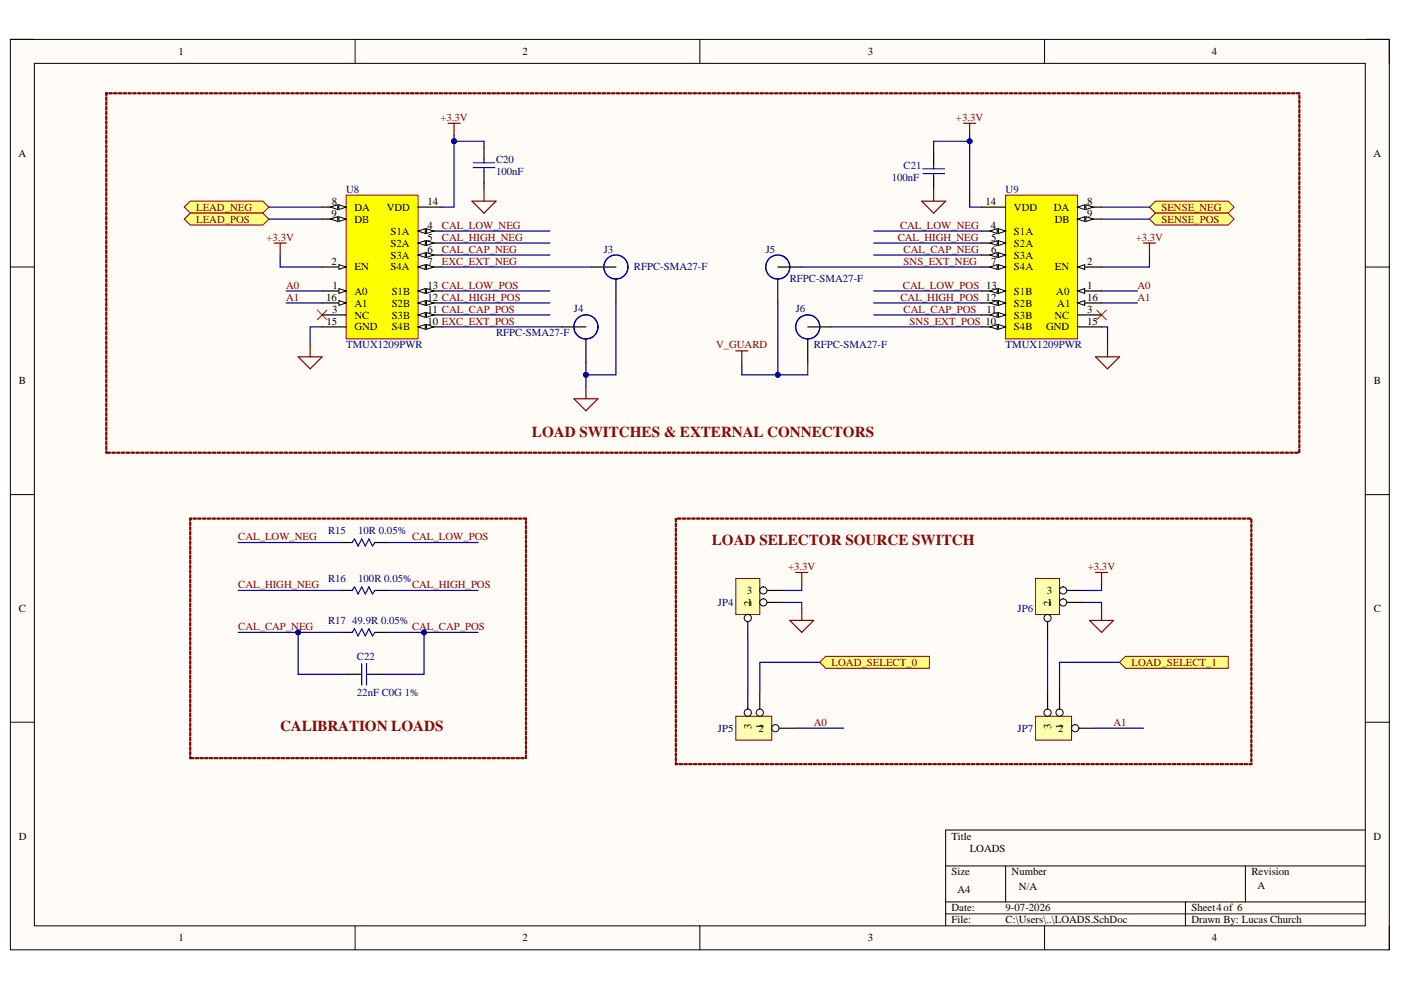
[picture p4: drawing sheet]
<svg xmlns="http://www.w3.org/2000/svg" width="297mm" height="210mm" viewBox="0 0 297 210" stroke-linecap="round" stroke-linejoin="round" font-family="sans-serif">
<defs><g id="words">
<g font-size="3.2" fill="#980000">
<text x="112.8" y="92.7">LOAD SWITCHES &amp; EXTERNAL CONNECTORS</text>
<text x="150.9" y="115.6">LOAD SELECTOR SOURCE SWITCH</text>
<text x="59.4" y="154.9">CALIBRATION LOADS</text>
</g>
<g font-size="2.3">
<text x="37.9" y="11.7">1</text>
<text x="110.8" y="11.7">2</text>
<text x="184" y="11.7">3</text>
<text x="257" y="11.7">4</text>
<text x="3.9" y="33.2">A</text>
<text x="291.2" y="33.2">A</text>
<text x="70.3" y="45.9">9</text>
<text x="70.4" y="43.4">8</text>
<text x="75.2" y="44.7">DA</text>
<text x="75.2" y="47.2">DB</text>
<text x="82" y="44.7">VDD</text>
<text x="90.7" y="43.4">14</text>
<text x="208.9" y="43.4">14</text>
<text x="215" y="44.7">VDD</text>
<text x="223.4" y="44.7">DA</text>
<text x="223.6" y="47.2">DB</text>
<text x="230.5" y="43.4">8</text>
<text x="230.5" y="45.9">9</text>
<text x="82.8" y="49.7">S1A</text>
<text x="82.8" y="52.3">S2A</text>
<text x="90.7" y="48.5">4</text>
<text x="90.7" y="51">5</text>
<text x="90.7" y="53.5">6</text>
<text x="210.1" y="48.5">4</text>
<text x="210.1" y="53.5">6</text>
<text x="210.2" y="51">5</text>
<text x="215" y="49.7">S1A</text>
<text x="215" y="52.3">S2A</text>
<text x="70.3" y="56.1">2</text>
<text x="75.2" y="57.3">EN</text>
<text x="82.8" y="54.8">S3A</text>
<text x="82.8" y="57.3">S4A</text>
<text x="90.7" y="56.1">7</text>
<text x="210.1" y="56.1">7</text>
<text x="215" y="54.8">S3A</text>
<text x="215" y="57.3">S4A</text>
<text x="223.7" y="57.3">EN</text>
<text x="230.5" y="56.1">2</text>
<text x="69.1" y="63.7">16</text>
<text x="70.5" y="61.2">1</text>
<text x="75.2" y="62.5">A0</text>
<text x="75.2" y="65">A1</text>
<text x="83" y="65">S2B</text>
<text x="83" y="62.5">S1B</text>
<text x="90.7" y="63.7">12 CAL_HIGH_POS</text>
<text x="90.7" y="61.2">13 CAL_LOW_POS</text>
<text x="215" y="65">S2B</text>
<text x="215" y="62.5">S1B</text>
<text x="224" y="62.5">A0</text>
<text x="224.2" y="65">A1</text>
<text x="230.5" y="61.2">1</text>
<text x="230.5" y="63.7">16</text>
<text x="69.2" y="68.8">15</text>
<text x="70.4" y="66.3">3</text>
<text x="75.2" y="67.5">NC</text>
<text x="75.2" y="70.1">GND</text>
<text x="83" y="70.1">S4B</text>
<text x="83" y="67.5">S3B</text>
<text x="90.7" y="68.8">10 EXC_EXT_POS</text>
<text x="90.7" y="66.3">11 CAL_CAP_POS</text>
<text x="209.1" y="66.3">11</text>
<text x="215" y="70.1">S4B</text>
<text x="215" y="67.5">S3B</text>
<text x="221.8" y="70.1">GND</text>
<text x="223.6" y="67.5">NC</text>
<text x="230.5" y="66.3">3</text>
<text x="230.5" y="68.8">15</text>
<text x="4" y="81.5">B</text>
<text x="291.3" y="81.5">B</text>
<text x="158.3" y="125.9">3</text>
<text x="221.9" y="125.9">3</text>
<text x="4" y="129.7">C</text>
<text x="158.4" y="128.5">1</text>
<text x="159.3" y="128.5" transform="rotate(-90 159.3 128.5)">2</text>
<text x="222" y="128.5">1</text>
<text x="222.9" y="128.5" transform="rotate(-90 222.9 128.5)">2</text>
<text x="291.3" y="129.7">C</text>
<text x="159.3" y="154.6" transform="rotate(-90 159.3 154.6)">3</text>
<text x="160.8" y="155.1">2</text>
<text x="161.9" y="154.5" transform="rotate(-90 161.9 154.5)">1</text>
<text x="222.9" y="154.6" transform="rotate(-90 222.9 154.6)">3</text>
<text x="224.3" y="155.1">2</text>
<text x="225.4" y="154.5" transform="rotate(-90 225.4 154.5)">1</text>
<text x="4" y="178">D</text>
<text x="201.7" y="178">Title</text>
<text x="291.2" y="178">D</text>
<text x="201.7" y="185.6">Size</text>
<text x="205.6" y="180.5">LOADS</text>
<text x="214.5" y="185.6">Number</text>
<text x="265.3" y="185.6">Revision</text>
<text x="203" y="189.4">A4</text>
<text x="216" y="188.7">N/A</text>
<text x="266.6" y="188.4">A</text>
<text x="201.7" y="193.2">Date:</text>
<text x="201.7" y="195.8">File:</text>
<text x="213.2" y="193.2">9-07-2026</text>
<text x="213.2" y="195.8">C:\Users\..\LOADS.SchDoc</text>
<text x="252.6" y="193.2">Sheet4of 6</text>
<text x="252.6" y="195.8">Drawn By: Lucas Church</text>
<text x="37.9" y="199.6">1</text>
<text x="110.8" y="199.6">2</text>
<text x="184" y="199.6">3</text>
<text x="257" y="199.6">4</text>
</g>
<g font-size="2.3" fill="#800000">
<text x="93.4" y="25.6">+3.3V</text>
<text x="202.7" y="25.6">+3.3V</text>
<text x="41.6" y="44.7">LEAD_NEG</text>
<text x="41.6" y="47.2">LEAD_POS</text>
<text x="246.2" y="44.7">SENSE_NEG</text>
<text x="246.2" y="47.2">SENSE_POS</text>
<text x="56.5" y="51">+3.3V</text>
<text x="93.7" y="48.5">CAL_LOW_NEG</text>
<text x="93.7" y="51">CAL_HIGH_NEG</text>
<text x="93.7" y="53.5">CAL_CAP_NEG</text>
<text x="190.3" y="51">CAL_HIGH_NEG</text>
<text x="190.8" y="48.5">CAL_LOW_NEG</text>
<text x="191.6" y="53.5">CAL_CAP_NEG</text>
<text x="240.8" y="51">+3.3V</text>
<text x="93.7" y="56.1">EXC_EXT_NEG</text>
<text x="191.6" y="56.1">SNS_EXT_NEG</text>
<text x="60.7" y="61.2">A0</text>
<text x="60.7" y="63.7">A1</text>
<text x="190.9" y="63.7">CAL_HIGH_POS 12</text>
<text x="191.4" y="61.2">CAL_LOW_POS 13</text>
<text x="241.2" y="61.2">A0</text>
<text x="241.2" y="63.7">A1</text>
<text x="191.6" y="66.3">CAL_CAP_POS</text>
<text x="192.9" y="68.8">SNS_EXT_POS 10</text>
<text x="151.8" y="73.9">V_GUARD</text>
<text x="50.5" y="114.5">CAL_LOW_NEG</text>
<text x="87.4" y="114.5">CAL_LOW_POS</text>
<text x="50.5" y="124.7">CAL_HIGH_NEG</text>
<text x="87.4" y="124.7">CAL_HIGH_POS</text>
<text x="167.1" y="120.9">+3.3V</text>
<text x="230.6" y="120.9">+3.3V</text>
<text x="50.5" y="133.6">CAL_CAP_NEG</text>
<text x="87.4" y="133.6">CAL_CAP_POS</text>
<text x="176.3" y="141.2">LOAD_SELECT_0</text>
<text x="239.9" y="141.2">LOAD_SELECT_1</text>
<text x="172.5" y="153.9">A0</text>
<text x="236.1" y="153.9">A1</text>
</g>
<g font-size="2.3" fill="#000080">
<text x="105.2" y="34.5">C20</text>
<text x="191.6" y="35.8">C21</text>
<text x="73.4" y="40.9">U8</text>
<text x="105.2" y="37.1">100nF</text>
<text x="189.1" y="38.3">100nF</text>
<text x="213.2" y="40.9">U9</text>
<text x="128" y="53.5">J3</text>
<text x="162.4" y="53.5">J5</text>
<text x="134.4" y="57.3">RFPC-SMA27-F</text>
<text x="167.4" y="59.9">RFPC-SMA27-F</text>
<text x="105.2" y="71.3">RFPC-SMA27-F</text>
<text x="121.7" y="66.2">J4</text>
<text x="168.7" y="66.2">J6</text>
<text x="73.4" y="73.9">TMUX1209PWR</text>
<text x="172.5" y="73.9">RFPC-SMA27-F</text>
<text x="213.2" y="73.9">TMUX1209PWR</text>
<text x="69.5" y="113.2">R15</text>
<text x="75.9" y="113.2">10R 0.05%</text>
<text x="69.5" y="123.4">R16</text>
<text x="75.9" y="123.4">100R 0.05%</text>
<text x="152.2" y="128.5">JP4</text>
<text x="215.7" y="129.7">JP6</text>
<text x="69.5" y="132.3">R17</text>
<text x="74.7" y="132.3">49.9R 0.05%</text>
<text x="75.7" y="139.9">C22</text>
<text x="75.7" y="147.5">22nF C0G 1%</text>
<text x="152.2" y="155.1">JP5</text>
<text x="215.7" y="155.1">JP7</text>
</g>
</g></defs>
<path d="M2.2 8.4h292.4v193h-292.4z" fill-rule="evenodd" fill="#fffcf8"/>
<path d="M2.2 8.4h292.4v193h-292.4z" fill="none" stroke="#000" stroke-width=".21"/>
<path d="M7.3 13.4h282.2v182.9h-282.2z" fill-rule="evenodd" fill="#fffcf8"/>
<g fill="none" stroke="#000" stroke-width=".21">
<path d="M2.2 8.4h5.1M7.3 13.4h282.2v182.9h-282.2zM75.3 8.4v5M148.4 8.4v5M221.5 8.4v5M289.5 8.4h5.1v5M2.2 56.6h5.1M289.5 56.6h5.1M2.2 104.9h5.1M289.5 104.9h5.1M2.2 153.1h5.1M289.5 153.1h5.1"/>
<path d="M289.5 176h-89v20.3M75.3 196.3v5.1M148.4 196.3v5.1M200.5 183.6h89M200.5 191.2h89M200.5 193.8h89M213.2 183.6v7.6M221.5 196.3v5.1M251.3 191.2v5.1M264 183.6v7.6M294.6 196.3v5.1"/>
</g>
<path d="M67.3 65.8l2 2M69.3 65.8l-2 2M232.5 65.8l2.1 2M234.6 65.8l-2.1 2" fill="none" stroke="#f00" stroke-width=".21"/>
<path d="M204.3 26.1h2.6M205.6 26.1v2.6M63.2 75.7h5.1l-2.5 2.5zM65.8 73.1v2.6M232.3 75.7h5.1l-2.6 2.5zM234.8 73.1v2.6" fill="none" stroke="#800000" stroke-width=".25"/>
<path d="M156 151.9h7.6v5h-7.6z" fill-rule="evenodd" fill="#ffffb0"/>
<path d="M156 151.9h7.6v5h-7.6z" fill="none" stroke="#800000" stroke-width=".21"/>
<path d="M161.1 146.8v5.1" fill="none" stroke="#000" stroke-width=".25"/>
<circle cx="161.1" cy="151.1" r=".76" fill="#f8fcff"/>
<circle cx="161.1" cy="151.1" r=".76" fill="none" stroke="#000" stroke-width=".21"/>
<path d="M158.5 146.8v5.1" fill="none" stroke="#000" stroke-width=".25"/>
<circle cx="158.5" cy="151.1" r=".76" fill="#f8fcff"/>
<circle cx="158.5" cy="151.1" r=".76" fill="none" stroke="#000" stroke-width=".21"/>
<path d="M163.6 154.4h5.1" fill="none" stroke="#000" stroke-width=".25"/>
<circle cx="164.4" cy="154.4" r=".76" fill="#f8fcff"/>
<circle cx="164.4" cy="154.4" r=".76" fill="none" stroke="#000" stroke-width=".21"/>
<path d="M156 122.6h5.1v7.7h-5.1z" fill-rule="evenodd" fill="#ffffb0"/>
<path d="M156 122.6h5.1v7.7h-5.1z" fill="none" stroke="#800000" stroke-width=".21"/>
<path d="M161.1 127.7h5.1" fill="none" stroke="#000" stroke-width=".25"/>
<circle cx="161.9" cy="127.7" r=".76" fill="#f8fcff"/>
<circle cx="161.9" cy="127.7" r=".76" fill="none" stroke="#000" stroke-width=".21"/>
<path d="M161.1 125.2h5.1" fill="none" stroke="#000" stroke-width=".25"/>
<circle cx="161.9" cy="125.2" r=".76" fill="#f8fcff"/>
<circle cx="161.9" cy="125.2" r=".76" fill="none" stroke="#000" stroke-width=".21"/>
<path d="M158.5 130.3v5" fill="none" stroke="#000" stroke-width=".25"/>
<circle cx="158.5" cy="131" r=".76" fill="#f8fcff"/>
<circle cx="158.5" cy="131" r=".76" fill="none" stroke="#000" stroke-width=".21"/>
<path d="M168.7 121.4h2.6M170 121.4v2.5" fill="none" stroke="#800000" stroke-width=".25"/>
<path d="M219.6 151.9h7.6v5h-7.6z" fill-rule="evenodd" fill="#ffffb0"/>
<path d="M219.6 151.9h7.6v5h-7.6z" fill="none" stroke="#800000" stroke-width=".21"/>
<path d="M224.6 146.8v5.1" fill="none" stroke="#000" stroke-width=".25"/>
<circle cx="224.6" cy="151.1" r=".76" fill="#f8fcff"/>
<circle cx="224.6" cy="151.1" r=".77" fill="none" stroke="#000" stroke-width=".21"/>
<path d="M222.1 146.8v5.1" fill="none" stroke="#000" stroke-width=".25"/>
<circle cx="222.1" cy="151.1" r=".76" fill="#f8fcff"/>
<circle cx="222.1" cy="151.1" r=".76" fill="none" stroke="#000" stroke-width=".21"/>
<path d="M227.2 154.4h5.1" fill="none" stroke="#000" stroke-width=".25"/>
<circle cx="228" cy="154.4" r=".76" fill="#f8fcff"/>
<circle cx="228" cy="154.4" r=".76" fill="none" stroke="#000" stroke-width=".21"/>
<path d="M219.6 122.6h5v7.7h-5z" fill-rule="evenodd" fill="#ffffb0"/>
<path d="M219.6 122.6h5v7.7h-5z" fill="none" stroke="#800000" stroke-width=".21"/>
<path d="M224.6 127.7h5.1" fill="none" stroke="#000" stroke-width=".25"/>
<circle cx="225.4" cy="127.7" r=".76" fill="#f8fcff"/>
<circle cx="225.4" cy="127.7" r=".76" fill="none" stroke="#000" stroke-width=".21"/>
<path d="M224.6 125.2h5.1" fill="none" stroke="#000" stroke-width=".25"/>
<circle cx="225.4" cy="125.2" r=".76" fill="#f8fcff"/>
<circle cx="225.4" cy="125.2" r=".76" fill="none" stroke="#000" stroke-width=".21"/>
<path d="M222.1 130.3v5" fill="none" stroke="#000" stroke-width=".25"/>
<circle cx="222.1" cy="131" r=".76" fill="#f8fcff"/>
<circle cx="222.1" cy="131" r=".76" fill="none" stroke="#000" stroke-width=".21"/>
<path d="M167.4 131.5h5.1l-2.5 2.6zM170 129v2.5M231 131.5h5.1l-2.6 2.6zM232.3 121.4h2.5M233.5 121.4v2.5M233.5 129v2.5" fill="none" stroke="#800000" stroke-width=".25"/>
<path d="M143.2 161.7l.2 .1-.1 .3zM143.2 160.7h.2l-.1 .7-.1-.1zM143.2 159.6l.2 .1-.1 .7-.1-.2zM143.2 158.6l.2 .1-.1 .7-.1-.2zM143.2 157.6l.2 .1-.1 .6-.1-.1zM143.2 156.6l.2 .1-.1 .6-.1-.1zM143.2 155.6l.2 .1-.1 .6-.1-.1zM143.2 154.6l.2 .1-.1 .6-.1-.1zM143.2 153.6h.2l-.1 .7-.1-.1zM143.2 152.5l.2 .1-.1 .7-.1-.2zM143.2 151.5l.2 .1-.1 .7-.1-.2zM143.2 150.5l.2 .1-.1 .6-.1-.1zM143.2 149.5l.2 .1-.1 .6-.1-.1zM143.2 148.5l.2 .1-.1 .6-.1-.1zM143.2 147.5l.2 .1-.1 .6-.1-.1zM143.2 146.5h.2l-.1 .7-.1-.1zM143.2 145.4l.2 .1-.1 .7-.1-.2zM143.2 144.4l.2 .1-.1 .7-.1-.2zM143.2 143.4l.2 .1-.1 .6-.1-.1zM143.2 142.4l.2 .1-.1 .6-.1-.1zM143.2 141.4l.2 .1-.1 .6-.1-.1zM143.2 140.4l.2 .1-.1 .6-.1-.1zM143.2 139.4h.2l-.1 .7-.1-.1zM143.2 138.3l.2 .1-.1 .7-.1-.2zM143.2 137.3l.2 .1-.1 .7-.1-.2zM143.2 136.3l.2 .1-.1 .6-.1-.1zM143.2 135.3l.2 .1-.1 .6-.1-.1zM143.2 134.3l.2 .1-.1 .6-.1-.1zM143.2 133.3l.2 .1-.1 .6-.1-.1zM143.2 132.3h.2l-.1 .7-.1-.1zM143.2 131.2l.2 .1-.1 .7-.1-.2zM143.2 130.2l.2 .1-.1 .7-.1-.2zM143.2 129.2l.2 .1-.1 .6-.1-.1zM143.2 128.2l.2 .1-.1 .6-.1-.1zM143.2 127.2l.2 .1-.1 .6-.1-.1zM143.2 126.2l.2 .1-.1 .6-.1-.1zM143.2 125.2h.2l-.1 .7-.1-.1zM143.2 124.1l.2 .1-.1 .7-.1-.2zM143.2 123.1l.2 .1-.1 .7-.1-.2zM143.2 122.1l.2 .1-.1 .6-.1-.1zM143.2 121.1l.2 .1-.1 .6-.1-.1zM143.2 120.1l.2 .1-.1 .6-.1-.1zM143.2 119.1l.2 .1-.1 .6-.1-.1zM143.2 118.1h.2l-.1 .7-.1-.1zM143.2 117l.2 .1-.1 .7-.1-.2zM143.2 116l.2 .1-.1 .7-.1-.2zM143.2 115l.2 .1-.1 .6-.1-.1zM143.2 114l.2 .1-.1 .6-.1-.1zM143.2 113l.2 .1-.1 .6-.1-.1zM143.2 112l.2 .1-.1 .6-.1-.1zM143.2 111h.2l-.1 .7-.1-.1zM143.2 109.9l.2 .1-.1 .7-.1-.2zM143.6 109.9l.6-.1 .2 .1-.7 .2zM144.7 109.9l.5-.1 .2 .1-.7 .2zM145.7 109.9l.6-.1 .1 .1-.6 .2zM146.7 109.9l.6-.1 .1 .1-.6 .2zM147.7 109.9l.6-.1 .1 .1-.6 .2zM148.7 109.9l.6-.1 .1 .1-.6 .2zM149.7 109.9l.6-.1 .2 .1-.7 .2zM150.7 109.9l.6-.1 .2 .1-.7 .2zM151.8 109.9l.6-.1 .1 .1-.7 .2zM152.8 109.9l.6-.1 .1 .1-.6 .2zM153.8 109.9l.6-.1 .1 .1-.6 .2zM154.8 109.9l.6-.1 .1 .1-.6 .2zM155.8 109.9l.6-.1 .1 .1-.6 .2zM156.8 109.9l.6-.1 .2 .1-.7 .2zM157.8 109.9l.6-.1 .2 .1-.7 .2zM158.9 109.9l.6-.1 .1 .1-.6 .2zM159.9 109.9l.6-.1 .1 .1-.6 .2zM160.9 109.9l.6-.1 .1 .1-.6 .2zM161.9 109.9l.6-.1 .1 .1-.6 .2zM162.9 109.9l.6-.1 .2 .1-.7 .2zM163.9 109.9l.6-.1 .2 .1-.7 .2zM165 109.9l.6-.1 .1 .1-.7 .2zM166 109.9l.6-.1 .1 .1-.6 .2zM167 109.9l.6-.1 .1 .1-.6 .2zM168 109.9l.6-.1 .1 .1-.6 .2zM169 109.9l.6-.1 .1 .1-.6 .2zM170 109.9l.6-.1 .2 .1-.7 .2zM171 109.9l.6-.1 .2 .1-.7 .2zM172.1 109.9l.6-.1 .1 .1-.6 .2zM173.1 109.9l.6-.1 .1 .1-.6 .2zM174.1 109.9l.6-.1 .1 .1-.6 .2zM175.1 109.9l.6-.1 .1 .1-.6 .2zM176.1 109.9l.6-.1 .1 .1-.6 .2zM177.1 109.9l.6-.1 .2 .1-.7 .2zM178.2 109.9l.6-.1 .1 .1-.7 .2zM179.2 109.9l.6-.1 .1 .1-.6 .2zM180.2 109.9l.6-.1 .1 .1-.6 .2zM181.2 109.9l.6-.1 .1 .1-.6 .2zM182.2 109.9l.6-.1 .1 .1-.6 .2zM183.2 109.9l.6-.1 .2 .1-.7 .2zM184.2 109.9l.6-.1 .2 .1-.7 .2zM185.3 109.9l.6-.1 .1 .1-.6 .2zM186.3 109.9l.6-.1 .1 .1-.6 .2zM187.3 109.9l.6-.1 .1 .1-.6 .2zM188.3 109.9l.6-.1 .1 .1-.6 .2zM189.3 109.9l.6-.1 .1 .1-.6 .2zM190.3 109.9l.6-.1 .2 .1-.7 .2zM191.4 109.9l.6-.1 .1 .1-.7 .2zM192.4 109.9l.6-.1 .1 .1-.6 .2zM193.4 109.9l.6-.1 .1 .1-.6 .2zM194.4 109.9l.6-.1 .1 .1-.6 .2zM195.4 109.9l.6-.1 .1 .1-.6 .2zM196.4 109.9l.6-.1 .2 .1-.7 .2zM197.4 109.9l.6-.1 .2 .1-.7 .2zM198.5 109.9l.6-.1 .1 .1-.6 .2zM199.5 109.9l.6-.1 .1 .1-.6 .2zM200.5 109.9l.6-.1 .1 .1-.6 .2zM201.5 109.9l.6-.1 .1 .1-.6 .2zM202.5 109.9l.6-.1 .1 .1-.6 .2zM203.5 109.9l.6-.1 .2 .1-.7 .2zM204.6 109.9l.6-.1 .1 .1-.7 .2zM205.6 109.9l.6-.1 .1 .1-.6 .2zM206.6 109.9l.6-.1 .1 .1-.6 .2zM207.6 109.9l.6-.1 .1 .1-.6 .2zM208.6 109.9l.6-.1 .1 .1-.6 .2zM209.6 109.9l.6-.1 .2 .1-.7 .2zM210.6 109.9l.6-.1 .2 .1-.7 .2zM211.7 109.9l.6-.1 .1 .1-.6 .2zM212.7 109.9l.6-.1 .1 .1-.6 .2zM213.7 109.9l.6-.1 .1 .1-.6 .2zM214.7 109.9l.6-.1 .1 .1-.6 .2zM215.7 109.9l.6-.1 .1 .1-.6 .2zM216.7 109.9l.6-.1 .2 .1-.7 .2zM217.8 109.9l.5-.1 .2 .1-.7 .2zM218.8 109.9l.6-.1 .1 .1-.6 .2zM219.8 109.9l.6-.1 .1 .1-.6 .2zM220.8 109.9l.6-.1 .1 .1-.6 .2zM221.8 109.9l.6-.1 .1 .1-.6 .2zM222.8 109.9l.6-.1 .2 .1-.7 .2zM223.8 109.9l.6-.1 .2 .1-.7 .2zM224.9 109.9l.6-.1 .1 .1-.7 .2zM225.9 109.9l.6-.1 .1 .1-.6 .2zM226.9 109.9l.6-.1 .1 .1-.6 .2zM227.9 109.9l.6-.1 .1 .1-.6 .2zM228.9 109.9l.6-.1 .1 .1-.6 .2zM229.9 109.9l.6-.1 .2 .1-.7 .2zM230.9 109.9l.6-.1 .2 .1-.7 .2zM232 109.9l.6-.1 .1 .1-.6 .2zM233 109.9l.6-.1 .1 .1-.6 .2zM234 109.9l.6-.1 .1 .1-.6 .2zM235 109.9l.6-.1 .1 .1-.6 .2zM236 109.9l.6-.1 .2 .1-.7 .2zM237 109.9l.6-.1 .2 .1-.7 .2zM238.1 109.9l.6-.1 .1 .1-.7 .2zM239.1 109.9l.6-.1 .1 .1-.6 .2zM240.1 109.9l.6-.1 .1 .1-.6 .2zM241.1 109.9l.6-.1 .1 .1-.6 .2zM242.1 109.9l.6-.1 .1 .1-.6 .2zM243.1 109.9l.6-.1 .2 .1-.7 .2zM244.1 109.9l.6-.1 .2 .1-.7 .2zM245.2 109.9l.6-.1 .1 .1-.6 .2zM246.2 109.9l.6-.1 .1 .1-.6 .2zM247.2 109.9l.6-.1 .1 .1-.6 .2zM248.2 109.9l.6-.1 .1 .1-.6 .2zM249.2 109.9l.6-.1 .2 .1-.7 .2zM250.2 109.9l.6-.1 .2 .1-.7 .2zM251.3 109.9l.6-.1 .1 .1-.7 .2zM252.3 109.9l.6-.1 .1 .1-.6 .2zM253.3 109.9l.6-.1 .1 .1-.6 .2zM254.3 109.9l.6-.1 .1 .1-.6 .2zM255.3 109.9l.6-.1 .1 .1-.6 .2zM256.3 109.9l.6-.1 .2 .1-.7 .2zM257.3 109.9l.6-.1 .2 .1-.7 .2zM258.4 109.9l.6-.1 .1 .1-.6 .2zM259.4 109.9l.6-.1 .1 .1-.6 .2zM260.4 109.9l.6-.1 .1 .1-.6 .2zM261.4 109.9l.6-.1 .1 .1-.6 .2zM262.4 109.9l.6-.1 .1 .1-.6 .2zM263.4 109.9l.6-.1 .2 .1-.7 .2zM264.5 109.9l.6-.1 .1 .1-.7 .2zM265.2 110.1l.2 .1-.1 .6-.1-.1zM265.2 111.1l.2 .1-.1 .6-.1-.1zM265.2 112.1l.2 .1-.1 .7-.1-.2zM265.2 113.1l.2 .1-.1 .7-.1-.2zM265.2 114.2h.2l-.1 .7-.1-.1zM265.2 115.2l.2 .1-.1 .6-.1-.1zM265.2 116.2l.2 .1-.1 .6-.1-.1zM265.2 117.2l.2 .1-.1 .6-.1-.1zM265.2 118.2l.2 .1-.1 .6-.1-.1zM265.2 119.2l.2 .1-.1 .7-.1-.2zM265.2 120.2l.2 .1-.1 .7-.1-.2zM265.2 121.3h.2l-.1 .7-.1-.1zM265.2 122.3l.2 .1-.1 .6-.1-.1zM265.2 123.3l.2 .1-.1 .6-.1-.1zM265.2 124.3l.2 .1-.1 .6-.1-.1zM265.2 125.3l.2 .1-.1 .6-.1-.1zM265.2 126.3l.2 .1-.1 .7-.1-.2zM265.2 127.3l.2 .1-.1 .7-.1-.2zM265.2 128.4h.2l-.1 .7-.1-.1zM265.2 129.4l.2 .1-.1 .6-.1-.1zM265.2 130.4l.2 .1-.1 .6-.1-.1zM265.2 131.4l.2 .1-.1 .6-.1-.1zM265.2 132.4l.2 .1-.1 .6-.1-.1zM265.2 133.4l.2 .1-.1 .7-.1-.2zM265.2 134.4l.2 .1-.1 .7-.1-.2zM265.2 135.5h.2l-.1 .7-.1-.1zM265.2 136.5l.2 .1-.1 .6-.1-.1zM265.2 137.5l.2 .1-.1 .6-.1-.1zM265.2 138.5l.2 .1-.1 .6-.1-.1zM265.2 139.5l.2 .1-.1 .6-.1-.1zM265.2 140.5l.2 .1-.1 .7-.1-.2zM265.2 141.5l.2 .1-.1 .7-.1-.2zM265.2 142.6h.2l-.1 .7-.1-.1zM265.2 143.6l.2 .1-.1 .6-.1-.1zM265.2 144.6l.2 .1-.1 .6-.1-.1zM265.2 145.6l.2 .1-.1 .6-.1-.1zM265.2 146.6l.2 .1-.1 .6-.1-.1zM265.2 147.6l.2 .1-.1 .7-.1-.2zM265.2 148.6l.2 .1-.1 .7-.1-.2zM265.2 149.7h.2l-.1 .7-.1-.1zM265.2 150.7l.2 .1-.1 .6-.1-.1zM265.2 151.7l.2 .1-.1 .6-.1-.1zM265.2 152.7l.2 .1-.1 .6-.1-.1zM265.2 153.7l.2 .1-.1 .6-.1-.1zM265.2 154.7l.2 .1-.1 .7-.1-.2zM265.2 155.7l.2 .1-.1 .7-.1-.2zM265.2 156.8h.2l-.1 .7-.1-.1zM265.2 157.8l.2 .1-.1 .6-.1-.1zM265.2 158.8l.2 .1-.1 .6-.1-.1zM265.2 159.8l.2 .1-.1 .6-.1-.1zM265.2 160.8l.2 .1-.1 .6-.1-.1zM264.8 161.9h.5l-.1 .1 .1-.2 .1 .3h-.5zM263.8 161.9h.6l.1 .1-.6 .1zM262.8 161.9h.6l.1 .1-.6 .1zM261.8 161.9h.6l.1 .1-.6 .1zM260.8 161.9h.6l.1 .1-.6 .1zM259.7 161.9h.6l.2 .1-.7 .1zM258.7 161.9h.6l.2 .1-.7 .1zM257.7 161.9h.6l.1 .1-.6 .1zM256.7 161.9h.6l.1 .1-.6 .1zM255.7 161.9h.6l.1 .1-.6 .1zM254.7 161.9h.6l.1 .1-.6 .1zM253.7 161.9h.6l.1 .1-.7 .1zM252.6 161.9h.6l.2 .1-.7 .1zM251.6 161.9h.6l.2 .1-.7 .1zM250.6 161.9h.6l.1 .1-.6 .1zM249.6 161.9h.6l.1 .1-.6 .1zM248.6 161.9h.6l.1 .1-.6 .1zM247.6 161.9h.6l.1 .1-.6 .1zM246.5 161.9h.6l.2 .1-.7 .1zM245.5 161.9h.6l.2 .1-.7 .1zM244.5 161.9h.6l.1 .1-.6 .1zM243.5 161.9h.6l.1 .1-.6 .1zM242.5 161.9h.6l.1 .1-.6 .1zM241.5 161.9h.6l.1 .1-.6 .1zM240.5 161.9h.6l.1 .1-.7 .1zM239.4 161.9h.6l.2 .1-.7 .1zM238.4 161.9h.6l.2 .1-.7 .1zM237.4 161.9h.6l.1 .1-.6 .1zM236.4 161.9h.6l.1 .1-.6 .1zM235.4 161.9h.6l.1 .1-.6 .1zM234.4 161.9h.6l.1 .1-.6 .1zM233.4 161.9h.5l.2 .1-.7 .1zM232.3 161.9h.6l.2 .1-.7 .1zM231.3 161.9h.6l.1 .1-.6 .1zM230.3 161.9h.6l.1 .1-.6 .1zM229.3 161.9h.6l.1 .1-.6 .1zM228.3 161.9h.6l.1 .1-.6 .1zM227.3 161.9h.6l.1 .1-.7 .1zM226.2 161.9h.6l.2 .1-.7 .1zM225.2 161.9h.6l.2 .1-.7 .1zM224.2 161.9h.6l.1 .1-.6 .1zM223.2 161.9h.6l.1 .1-.6 .1zM222.2 161.9h.6l.1 .1-.6 .1zM221.2 161.9h.6l.1 .1-.6 .1zM220.2 161.9h.6l.1 .1-.7 .1zM219.1 161.9h.6l.2 .1-.7 .1zM218.1 161.9h.6l.1 .1-.6 .1zM217.1 161.9h.6l.1 .1-.6 .1zM216.1 161.9h.6l.1 .1-.6 .1zM215.1 161.9h.6l.1 .1-.6 .1zM214.1 161.9h.6l.1 .1-.6 .1zM213 161.9h.6l.2 .1-.7 .1zM212 161.9h.6l.2 .1-.7 .1zM211 161.9h.6l.1 .1-.6 .1zM210 161.9h.6l.1 .1-.6 .1zM209 161.9h.6l.1 .1-.6 .1zM208 161.9h.6l.1 .1-.6 .1zM207 161.9h.6l.1 .1-.7 .1zM205.9 161.9h.6l.2 .1-.7 .1zM204.9 161.9h.6l.1 .1-.6 .1zM203.9 161.9h.6l.1 .1-.6 .1zM202.9 161.9h.6l.1 .1-.6 .1zM201.9 161.9h.6l.1 .1-.6 .1zM200.9 161.9h.6l.1 .1-.6 .1zM199.8 161.9h.6l.2 .1-.7 .1zM198.8 161.9h.6l.2 .1-.7 .1zM197.8 161.9h.6l.1 .1-.6 .1zM196.8 161.9h.6l.1 .1-.6 .1zM195.8 161.9h.6l.1 .1-.6 .1zM194.8 161.9h.6l.1 .1-.6 .1zM193.8 161.9h.6l.1 .1-.7 .1zM192.7 161.9h.6l.2 .1-.7 .1zM191.7 161.9h.6l.1 .1-.6 .1zM190.7 161.9h.6l.1 .1-.6 .1zM189.7 161.9h.6l.1 .1-.6 .1zM188.7 161.9h.6l.1 .1-.6 .1zM187.7 161.9h.6l.1 .1-.6 .1zM186.6 161.9h.6l.2 .1-.7 .1zM185.6 161.9h.6l.2 .1-.7 .1zM184.6 161.9h.6l.1 .1-.6 .1zM183.6 161.9h.6l.1 .1-.6 .1zM182.6 161.9h.6l.1 .1-.6 .1zM181.6 161.9h.6l.1 .1-.6 .1zM180.6 161.9h.6l.1 .1-.7 .1zM179.5 161.9h.6l.2 .1-.7 .1zM178.5 161.9h.6l.2 .1-.7 .1zM177.5 161.9h.6l.1 .1-.6 .1zM176.5 161.9h.6l.1 .1-.6 .1zM175.5 161.9h.6l.1 .1-.6 .1zM174.5 161.9h.6l.1 .1-.6 .1zM173.4 161.9h.6l.2 .1-.7 .1zM172.4 161.9h.6l.2 .1-.7 .1zM171.4 161.9h.6l.1 .1-.6 .1zM170.4 161.9h.6l.1 .1-.6 .1zM169.4 161.9h.6l.1 .1-.6 .1zM168.4 161.9h.6l.1 .1-.6 .1zM167.4 161.9h.6l.1 .1-.7 .1zM166.3 161.9h.6l.2 .1-.7 .1zM165.3 161.9h.6l.2 .1-.7 .1zM164.3 161.9h.6l.1 .1-.6 .1zM163.3 161.9h.6l.1 .1-.6 .1zM162.3 161.9h.6l.1 .1-.6 .1zM161.3 161.9h.6l.1 .1-.6 .1zM160.2 161.9h.6l.2 .1-.7 .1zM159.2 161.9h.6l.2 .1-.7 .1zM158.2 161.9h.6l.1 .1-.6 .1zM157.2 161.9h.6l.1 .1-.6 .1zM156.2 161.9h.6l.1 .1-.6 .1zM155.2 161.9h.6l.1 .1-.6 .1zM154.2 161.9h.6l.1 .1-.7 .1zM153.1 161.9h.6l.2 .1-.7 .1zM152.1 161.9h.6l.2 .1-.7 .1zM151.1 161.9h.6l.1 .1-.6 .1zM150.1 161.9h.6l.1 .1-.6 .1zM149.1 161.9h.6l.1 .1-.6 .1zM148.1 161.9h.6l.1 .1-.6 .1zM147.1 161.9h.5l.2 .1-.7 .1zM146 161.9h.6l.2 .1-.7 .1zM145 161.9h.6l.1 .1-.6 .1zM144 161.9h.6l.1 .1-.6 .1zM143.2 161.9l.5 .1-.4 .1z" fill="#800000" stroke="#800000" stroke-width=".21"/>
<path d="M237.4 140.4l1.2-1.2h21.8v2.5h-21.8z" fill-rule="evenodd" fill="#ffff80"/>
<path d="M237.4 140.4l1.2-1.2h21.8v2.5h-21.8z" fill="none" stroke="#800000" stroke-width=".21"/>
<path d="M173.8 140.4l1.3-1.2h21.9v2.5h-21.9z" fill-rule="evenodd" fill="#ffff80"/>
<path d="M173.8 140.4l1.3-1.2h21.9v2.5h-21.9z" fill="none" stroke="#800000" stroke-width=".21"/>
<g fill="#800000" stroke="#800000" stroke-width=".21">
<path d="M22.4 95.6l.3 .1-.2 .4zM22.4 94.6l.3 .1-.2 .6-.1-.1zM22.4 93.6l.3 .1-.2 .6-.1-.1zM22.4 92.6l.3 .1-.2 .6-.1-.1zM22.4 91.6l.3 .1-.2 .6-.1-.1zM22.4 90.6l.3 .1-.2 .6-.1-.1zM22.4 89.6h.3l-.2 .7-.1-.2zM22.4 88.5l.3 .1-.2 .7-.1-.2zM22.4 87.5l.3 .1-.2 .6-.1-.1zM22.4 86.5l.3 .1-.2 .6-.1-.1zM22.4 85.5l.3 .1-.2 .6-.1-.1zM22.4 84.5l.3 .1-.2 .6-.1-.1zM22.4 83.5l.3 .1-.2 .6-.1-.1zM22.4 82.5h.3l-.2 .7-.1-.2zM22.4 81.4l.3 .1-.2 .7-.1-.2zM22.4 80.4l.3 .1-.2 .6-.1-.1zM22.4 79.4l.3 .1-.2 .6-.1-.1zM22.4 78.4l.3 .1-.2 .6-.1-.1zM22.4 77.4l.3 .1-.2 .6-.1-.1zM22.4 76.4l.3 .1-.2 .6-.1-.1zM22.4 75.4h.3l-.2 .7-.1-.2zM22.4 74.3l.3 .1-.2 .7-.1-.2zM22.4 73.3l.3 .1-.2 .6-.1-.1zM22.4 72.3l.3 .1-.2 .6-.1-.1zM22.4 71.3l.3 .1-.2 .6-.1-.1zM22.4 70.3l.3 .1-.2 .6-.1-.1zM22.4 69.3l.3 .1-.2 .6-.1-.1zM22.4 68.3h.3l-.2 .7-.1-.2zM22.4 67.2l.3 .1-.2 .7-.1-.2zM22.4 66.2l.3 .1-.2 .6-.1-.1zM22.4 65.2l.3 .1-.2 .6-.1-.1zM22.4 64.2l.3 .1-.2 .6-.1-.1zM22.4 63.2l.3 .1-.2 .6-.1-.1zM22.4 62.2l.3 .1-.2 .6-.1-.1zM22.4 61.1l.3 .1-.2 .7-.1-.2zM22.4 60.1l.3 .1-.2 .7-.1-.2zM22.4 59.1l.3 .1-.2 .6-.1-.1zM22.4 58.1l.3 .1-.2 .6-.1-.1zM22.4 57.1l.3 .1-.2 .6-.1-.1zM22.4 56.1l.3 .1-.2 .6-.1-.1zM22.4 55.1l.3 .1-.2 .6-.1-.1zM22.4 54l.3 .1-.2 .7-.1-.2zM22.4 53l.3 .1-.2 .7-.1-.2zM22.4 52l.3 .1-.2 .6-.1-.1zM22.4 51l.3 .1-.2 .6-.1-.1zM22.4 50l.3 .1-.2 .6-.1-.1zM22.4 49l.3 .1-.2 .6-.1-.1zM22.4 48l.3 .1-.2 .6-.1-.1zM22.4 46.9l.3 .1-.2 .7-.1-.2zM22.4 45.9l.3 .1-.2 .7-.1-.2zM22.4 44.9l.3 .1-.2 .6-.1-.1zM22.4 43.9l.3 .1-.2 .6-.1-.1zM22.4 42.9l.3 .1-.2 .6-.1-.1zM22.4 41.9l.3 .1-.2 .6-.1-.1zM22.4 40.9h.3l-.2 .7-.1-.1zM22.4 39.8l.3 .1-.2 .7-.1-.2zM22.4 38.8l.3 .1-.2 .7-.1-.2zM22.4 37.8l.3 .1-.2 .6-.1-.1zM22.4 36.8l.3 .1-.2 .6-.1-.1zM22.4 35.8l.3 .1-.2 .6-.1-.1zM22.4 34.8l.3 .1-.2 .6-.1-.1zM22.4 33.8h.3l-.2 .7-.1-.1zM22.4 32.7l.3 .1-.2 .7-.1-.2zM22.4 31.7l.3 .1-.2 .7-.1-.2zM22.4 30.7l.3 .1-.2 .6-.1-.1zM22.4 29.7l.3 .1-.2 .6-.1-.1zM22.4 28.7l.3 .1-.2 .6-.1-.1zM22.4 27.7l.3 .1-.2 .6-.1-.1zM22.4 26.7h.3l-.2 .7-.1-.1zM22.4 25.6l.3 .1-.2 .7-.1-.2zM22.4 24.6l.3 .1-.2 .7-.1-.2zM22.4 23.6l.3 .1-.2 .6-.1-.1zM22.4 22.6l.3 .1-.2 .6-.1-.1zM22.4 21.6l.3 .1-.2 .6-.1-.1zM22.4 20.6l.3 .1-.2 .6-.1-.1zM22.4 19.7l.4 .1-.3 .1 .2-.1-.2 .5zM23.1 19.7h.6l.1 .1-.6 .1zM24.1 19.7h.6l.1 .1-.6 .1zM25.1 19.7h.6l.1 .1-.6 .1zM26.1 19.7h.6l.2 .1-.7 .1zM27.2 19.7h.6l.1 .1-.7 .1zM28.2 19.7h.6l.1 .1-.6 .1zM29.2 19.7h.6l.1 .1-.6 .1zM30.2 19.7h.6l.1 .1-.6 .1zM31.2 19.7h.6l.1 .1-.6 .1zM32.2 19.7h.6l.2 .1-.7 .1zM33.2 19.7h.6l.2 .1-.7 .1zM34.3 19.7h.6l.1 .1-.6 .1zM35.3 19.7h.6l.1 .1-.6 .1zM36.3 19.7h.6l.1 .1-.6 .1zM37.3 19.7h.6l.1 .1-.6 .1zM38.3 19.7h.6l.1 .1-.6 .1zM39.3 19.7h.6l.2 .1-.7 .1zM40.4 19.7h.5l.2 .1-.7 .1zM41.4 19.7h.6l.1 .1-.6 .1zM42.4 19.7h.6l.1 .1-.6 .1zM43.4 19.7h.6l.1 .1-.6 .1zM44.4 19.7h.6l.1 .1-.6 .1zM45.4 19.7h.6l.2 .1-.7 .1zM46.4 19.7h.6l.2 .1-.7 .1zM47.5 19.7h.6l.1 .1-.7 .1zM48.5 19.7h.6l.1 .1-.6 .1zM49.5 19.7h.6l.1 .1-.6 .1zM50.5 19.7h.6l.1 .1-.6 .1zM51.5 19.7h.6l.1 .1-.6 .1zM52.5 19.7h.6l.2 .1-.7 .1zM53.6 19.7h.5l.2 .1-.7 .1zM54.6 19.7h.6l.1 .1-.6 .1zM55.6 19.7h.6l.1 .1-.6 .1zM56.6 19.7h.6l.1 .1-.6 .1zM57.6 19.7h.6l.1 .1-.6 .1zM58.6 19.7h.6l.2 .1-.7 .1zM59.6 19.7h.6l.2 .1-.7 .1zM60.7 19.7h.6l.1 .1-.7 .1zM61.7 19.7h.6l.1 .1-.6 .1zM62.7 19.7h.6l.1 .1-.6 .1zM63.7 19.7h.6l.1 .1-.6 .1zM64.7 19.7h.6l.1 .1-.6 .1zM65.7 19.7h.6l.2 .1-.7 .1zM66.8 19.7h.5l.2 .1-.7 .1zM67.8 19.7h.6l.1 .1-.6 .1zM68.8 19.7h.6l.1 .1-.6 .1zM69.8 19.7h.6l.1 .1-.6 .1zM70.8 19.7h.6l.1 .1-.6 .1zM71.8 19.7h.6l.2 .1-.7 .1zM72.8 19.7h.6l.2 .1-.7 .1zM73.9 19.7h.6l.1 .1-.7 .1zM74.9 19.7h.6l.1 .1-.6 .1zM75.9 19.7h.6l.1 .1-.6 .1zM76.9 19.7h.6l.1 .1-.6 .1zM77.9 19.7h.6l.1 .1-.6 .1zM78.9 19.7h.6l.2 .1-.7 .1zM80 19.7h.5l.2 .1-.7 .1zM81 19.7h.6l.1 .1-.6 .1zM82 19.7h.6l.1 .1-.6 .1zM83 19.7h.6l.1 .1-.6 .1zM84 19.7h.6l.1 .1-.6 .1zM85 19.7h.6l.1 .1-.6 .1zM86 19.7h.6l.2 .1-.7 .1zM87.1 19.7h.6l.1 .1-.7 .1zM88.1 19.7h.6l.1 .1-.6 .1zM89.1 19.7h.6l.1 .1-.6 .1zM90.1 19.7h.6l.1 .1-.6 .1zM91.1 19.7h.6l.1 .1-.6 .1zM92.1 19.7h.6l.2 .1-.7 .1zM93.1 19.7h.6l.2 .1-.7 .1zM94.2 19.7h.6l.1 .1-.6 .1zM95.2 19.7h.6l.1 .1-.6 .1zM96.2 19.7h.6l.1 .1-.6 .1zM97.2 19.7h.6l.1 .1-.6 .1zM98.2 19.7h.6l.1 .1-.6 .1zM99.2 19.7h.6l.2 .1-.7 .1zM100.3 19.7h.6l.1 .1-.7 .1zM101.3 19.7h.6l.1 .1-.6 .1zM102.3 19.7h.6l.1 .1-.6 .1zM103.3 19.7h.6l.1 .1-.6 .1zM104.3 19.7h.6l.1 .1-.6 .1zM105.3 19.7h.6l.2 .1-.7 .1zM106.3 19.7h.6l.2 .1-.7 .1zM107.4 19.7h.6l.1 .1-.6 .1zM108.4 19.7h.6l.1 .1-.6 .1zM109.4 19.7h.6l.1 .1-.6 .1zM110.4 19.7h.6l.1 .1-.6 .1zM111.4 19.7h.6l.1 .1-.6 .1zM112.4 19.7h.6l.2 .1-.7 .1zM113.5 19.7h.6l.1 .1-.7 .1zM114.5 19.7h.6l.1 .1-.6 .1zM115.5 19.7h.6l.1 .1-.6 .1zM116.5 19.7h.6l.1 .1-.6 .1zM117.5 19.7h.6l.1 .1-.6 .1zM118.5 19.7h.6l.2 .1-.7 .1zM119.5 19.7h.6l.2 .1-.7 .1zM120.6 19.7h.6l.1 .1-.7 .1zM121.6 19.7h.6l.1 .1-.6 .1zM122.6 19.7h.6l.1 .1-.6 .1zM123.6 19.7h.6l.1 .1-.6 .1zM124.6 19.7h.6l.1 .1-.6 .1zM125.6 19.7h.6l.2 .1-.7 .1zM126.7 19.7h.5l.2 .1-.7 .1zM127.7 19.7h.6l.1 .1-.6 .1zM128.7 19.7h.6l.1 .1-.6 .1zM129.7 19.7h.6l.1 .1-.6 .1zM130.7 19.7h.6l.1 .1-.6 .1zM131.7 19.7h.6l.2 .1-.7 .1zM132.7 19.7h.6l.2 .1-.7 .1zM133.8 19.7h.6l.1 .1-.7 .1zM134.8 19.7h.6l.1 .1-.6 .1zM135.8 19.7h.6l.1 .1-.6 .1zM136.8 19.7h.6l.1 .1-.6 .1zM137.8 19.7h.6l.1 .1-.6 .1zM138.8 19.7h.6l.2 .1-.7 .1zM139.9 19.7h.5l.2 .1-.7 .1zM140.9 19.7h.6l.1 .1-.6 .1zM141.9 19.7h.6l.1 .1-.6 .1zM142.9 19.7h.6l.1 .1-.6 .1zM143.9 19.7h.6l.1 .1-.6 .1zM144.9 19.7h.6l.2 .1-.7 .1zM145.9 19.7h.6l.2 .1-.7 .1zM147 19.7h.6l.1 .1-.7 .1zM148 19.7h.6l.1 .1-.6 .1zM149 19.7h.6l.1 .1-.6 .1zM150 19.7h.6l.1 .1-.6 .1zM151 19.7h.6l.1 .1-.6 .1zM152 19.7h.6l.2 .1-.7 .1zM153.1 19.7h.5l.2 .1-.7 .1zM154.1 19.7h.6l.1 .1-.6 .1zM155.1 19.7h.6l.1 .1-.6 .1zM156.1 19.7h.6l.1 .1-.6 .1zM157.1 19.7h.6l.1 .1-.6 .1zM158.1 19.7h.6l.1 .1-.6 .1zM159.1 19.7h.6l.2 .1-.7 .1zM160.2 19.7h.6l.1 .1-.7 .1zM161.2 19.7h.6l.1 .1-.6 .1zM162.2 19.7h.6l.1 .1-.6 .1zM163.2 19.7h.6l.1 .1-.6 .1zM164.2 19.7h.6l.1 .1-.6 .1zM165.2 19.7h.6l.2 .1-.7 .1zM166.3 19.7h.5l.2 .1-.7 .1zM167.3 19.7h.6l.1 .1-.6 .1zM168.3 19.7h.6l.1 .1-.6 .1zM169.3 19.7h.6l.1 .1-.6 .1zM170.3 19.7h.6l.1 .1-.6 .1zM171.3 19.7h.6l.1 .1-.6 .1zM172.3 19.7h.6l.2 .1-.7 .1zM173.4 19.7h.6l.1 .1-.7 .1zM174.4 19.7h.6l.1 .1-.6 .1zM175.4 19.7h.6l.1 .1-.6 .1zM176.4 19.7h.6l.1 .1-.6 .1zM177.4 19.7h.6l.1 .1-.6 .1zM178.4 19.7h.6l.2 .1-.7 .1zM179.4 19.7h.6l.2 .1-.7 .1zM180.5 19.7h.6l.1 .1-.6 .1zM181.5 19.7h.6l.1 .1-.6 .1zM182.5 19.7h.6l.1 .1-.6 .1zM183.5 19.7h.6l.1 .1-.6 .1zM184.5 19.7h.6l.1 .1-.6 .1zM185.5 19.7h.6l.2 .1-.7 .1zM186.6 19.7h.6l.1 .1-.7 .1zM187.6 19.7h.6l.1 .1-.6 .1zM188.6 19.7h.6l.1 .1-.6 .1zM189.6 19.7h.6l.1 .1-.6 .1zM190.6 19.7h.6l.1 .1-.6 .1zM191.6 19.7h.6l.2 .1-.7 .1zM192.6 19.7h.6l.2 .1-.7 .1zM193.7 19.7h.6l.1 .1-.6 .1zM194.7 19.7h.6l.1 .1-.6 .1zM195.7 19.7h.6l.1 .1-.6 .1zM196.7 19.7h.6l.1 .1-.6 .1zM197.7 19.7h.6l.1 .1-.6 .1zM198.7 19.7h.6l.2 .1-.7 .1zM199.8 19.7h.5l.2 .1-.7 .1zM200.8 19.7h.6l.1 .1-.6 .1zM201.8 19.7h.6l.1 .1-.6 .1zM202.8 19.7h.6l.1 .1-.6 .1zM203.8 19.7h.6l.1 .1-.6 .1zM204.8 19.7h.6l.2 .1-.7 .1zM205.8 19.7h.6l.2 .1-.7 .1zM206.9 19.7h.6l.1 .1-.7 .1zM207.9 19.7h.6l.1 .1-.6 .1zM208.9 19.7h.6l.1 .1-.6 .1zM209.9 19.7h.6l.1 .1-.6 .1zM210.9 19.7h.6l.1 .1-.6 .1zM211.9 19.7h.6l.2 .1-.7 .1zM213 19.7h.5l.2 .1-.7 .1zM214 19.7h.6l.1 .1-.6 .1zM215 19.7h.6l.1 .1-.6 .1zM216 19.7h.6l.1 .1-.6 .1zM217 19.7h.6l.1 .1-.6 .1zM218 19.7h.6l.2 .1-.7 .1zM219 19.7h.6l.2 .1-.7 .1zM220.1 19.7h.6l.1 .1-.7 .1zM221.1 19.7h.6l.1 .1-.6 .1zM222.1 19.7h.6l.1 .1-.6 .1zM223.1 19.7h.6l.1 .1-.6 .1zM224.1 19.7h.6l.1 .1-.6 .1zM225.1 19.7h.6l.2 .1-.7 .1zM226.2 19.7h.5l.2 .1-.7 .1zM227.2 19.7h.6l.1 .1-.6 .1zM228.2 19.7h.6l.1 .1-.6 .1zM229.2 19.7h.6l.1 .1-.6 .1zM230.2 19.7h.6l.1 .1-.6 .1zM231.2 19.7h.6l.2 .1-.7 .1zM232.2 19.7h.6l.2 .1-.7 .1zM233.3 19.7h.6l.1 .1-.7 .1zM234.3 19.7h.6l.1 .1-.6 .1zM235.3 19.7h.6l.1 .1-.6 .1zM236.3 19.7h.6l.1 .1-.6 .1zM237.3 19.7h.6l.1 .1-.6 .1zM238.3 19.7h.6l.2 .1-.7 .1zM239.4 19.7h.5l.2 .1-.7 .1zM240.4 19.7h.6l.1 .1-.6 .1zM241.4 19.7h.6l.1 .1-.6 .1zM242.4 19.7h.6l.1 .1-.6 .1zM243.4 19.7h.6l.1 .1-.6 .1zM244.4 19.7h.6l.1 .1-.6 .1zM245.4 19.7h.6l.2 .1-.7 .1zM246.5 19.7h.6l.1 .1-.7 .1zM247.5 19.7h.6l.1 .1-.6 .1zM248.5 19.7h.6l.1 .1-.6 .1zM249.5 19.7h.6l.1 .1-.6 .1zM250.5 19.7h.6l.1 .1-.6 .1zM251.5 19.7h.6l.2 .1-.7 .1zM252.5 19.7h.6l.2 .1-.7 .1zM253.6 19.7h.6l.1 .1-.6 .1zM254.6 19.7h.6l.1 .1-.6 .1zM255.6 19.7h.6l.1 .1-.6 .1zM256.6 19.7h.6l.1 .1-.6 .1zM257.6 19.7h.6l.1 .1-.6 .1zM258.6 19.7h.6l.2 .1-.7 .1zM259.7 19.7h.6l.1 .1-.7 .1zM260.7 19.7h.6l.1 .1-.6 .1zM261.7 19.7h.6l.1 .1-.6 .1zM262.7 19.7h.6l.1 .1-.6 .1zM263.7 19.7h.6l.1 .1-.6 .1zM264.7 19.7h.6l.2 .1-.7 .1zM265.7 19.7h.6l.2 .1-.7 .1zM266.8 19.7h.6l.1 .1-.6 .1zM267.8 19.7h.6l.1 .1-.6 .1zM268.8 19.7h.6l.1 .1-.6 .1zM269.8 19.7h.6l.1 .1-.6 .1zM270.8 19.7h.6l.1 .1-.6 .1zM271.8 19.7h.6l.2 .1-.7 .1zM272.9 19.7h.6l.1 .1-.7 .1zM273.9 19.7h.6l.1 .1-.6 .1zM274.9 19.7h.6l.1 .1-.6 .1zM275.4 20.2l.2 .1-.1 .6-.1-.1zM275.4 21.2l.2 .1-.1 .6-.1-.1zM275.4 22.2l.2 .1-.1 .7-.1-.2zM275.4 23.2l.2 .1-.1 .7-.1-.2zM275.4 24.3l.2 .1-.1 .6-.1-.1zM275.4 25.3l.2 .1-.1 .6-.1-.1zM275.4 26.3l.2 .1-.1 .6-.1-.1zM275.4 27.3l.2 .1-.1 .6-.1-.1zM275.4 28.3l.2 .1-.1 .6-.1-.1zM275.4 29.3l.2 .1-.1 .7-.1-.2zM275.4 30.3l.2 .1-.1 .7-.1-.2zM275.4 31.4l.2 .1-.1 .6-.1-.1zM275.4 32.4l.2 .1-.1 .6-.1-.1zM275.4 33.4l.2 .1-.1 .6-.1-.1zM275.4 34.4l.2 .1-.1 .6-.1-.1zM275.4 35.4l.2 .1-.1 .6-.1-.1zM275.4 36.4l.2 .1-.1 .7-.1-.2zM275.4 37.4l.2 .1-.1 .7-.1-.2zM275.4 38.5l.2 .1-.1 .6-.1-.1zM275.4 39.5l.2 .1-.1 .6-.1-.1zM275.4 40.5l.2 .1-.1 .6-.1-.1zM275.4 41.5l.2 .1-.1 .6-.1-.1zM275.4 42.5l.2 .1-.1 .6-.1-.1zM275.4 43.5l.2 .1-.1 .7-.1-.2zM275.4 44.5l.2 .1-.1 .7-.1-.2zM275.4 45.6l.2 .1-.1 .6-.1-.1zM275.4 46.6l.2 .1-.1 .6-.1-.1zM275.4 47.6l.2 .1-.1 .6-.1-.1zM275.4 48.6l.2 .1-.1 .6-.1-.1zM275.4 49.6l.2 .1-.1 .6-.1-.1zM275.4 50.6l.2 .1-.1 .7-.1-.2zM275.4 51.6l.2 .1-.1 .7-.1-.2zM275.4 52.7l.2 .1-.1 .6-.1-.1zM275.4 53.7l.2 .1-.1 .6-.1-.1zM275.4 54.7l.2 .1-.1 .6-.1-.1zM275.4 55.7l.2 .1-.1 .6-.1-.1zM275.4 56.7l.2 .1-.1 .6-.1-.1zM275.4 57.7l.2 .1-.1 .7-.1-.2zM275.4 58.7l.2 .1-.1 .7-.1-.2zM275.4 59.8l.2 .1-.1 .6-.1-.1zM275.4 60.8l.2 .1-.1 .6-.1-.1zM275.4 61.8l.2 .1-.1 .6-.1-.1zM275.4 62.8l.2 .1-.1 .6-.1-.1zM275.4 63.8l.2 .1-.1 .6-.1-.1zM275.4 64.8l.2 .1-.1 .7-.1-.2zM275.4 65.8l.2 .1-.1 .7-.1-.2zM275.4 66.9l.2 .1-.1 .6-.1-.1zM275.4 67.9l.2 .1-.1 .6-.1-.1zM275.4 68.9l.2 .1-.1 .6-.1-.1zM275.4 69.9l.2 .1-.1 .6-.1-.1zM275.4 70.9l.2 .1-.1 .6-.1-.1zM275.4 71.9l.2 .1-.1 .7-.1-.2zM275.4 72.9l.2 .1-.1 .7-.1-.2zM275.4 74l.2 .1-.1 .6-.1-.1zM275.4 75l.2 .1-.1 .6-.1-.1zM275.4 76l.2 .1-.1 .6-.1-.1zM275.4 77l.2 .1-.1 .6-.1-.1zM275.4 78l.2 .1-.1 .6-.1-.1zM275.4 79l.2 .1-.1 .7-.1-.2zM275.4 80l.2 .1-.1 .7-.1-.2zM275.4 81.1l.2 .1-.1 .6-.1-.1zM275.4 82.1l.2 .1-.1 .6-.1-.1zM275.4 83.1l.2 .1-.1 .6-.1-.1zM275.4 84.1l.2 .1-.1 .6-.1-.1zM275.4 85.1l.2 .1-.1 .6-.1-.1zM275.4 86.1l.2 .1-.1 .7-.1-.2zM275.4 87.1l.2 .1-.1 .7-.1-.2zM275.4 88.2l.2 .1-.1 .6-.1-.1zM275.4 89.2l.2 .1-.1 .6-.1-.1zM275.4 90.2l.2 .1-.1 .6-.1-.1zM275.4 91.2l.2 .1-.1 .6-.1-.1zM275.4 92.2l.2 .1-.1 .6-.1-.1zM275.4 93.2l.2 .1-.1 .7-.1-.2zM275.4 94.2l.2 .1-.1 .7-.1-.2zM275.4 95.3l.2 .1-.1 .6-.1-.1zM274.5 95.9h.6l.1 .1-.6 .1zM273.5 95.9h.6l.1 .1-.6 .1zM272.5 95.9h.6l.1 .1-.6 .1zM271.5 95.9h.6l.1 .1-.6 .1zM270.5 95.9h.5l.2 .1-.7 .1zM269.4 95.9h.6l.2 .1-.7 .1zM268.4 95.9h.6l.1 .1-.6 .1zM267.4 95.9h.6l.1 .1-.6 .1zM266.4 95.9h.6l.1 .1-.6 .1zM265.4 95.9h.6l.1 .1-.6 .1zM264.4 95.9h.6l.1 .1-.7 .1zM263.3 95.9h.6l.2 .1-.7 .1zM262.3 95.9h.6l.2 .1-.7 .1zM261.3 95.9h.6l.1 .1-.6 .1zM260.3 95.9h.6l.1 .1-.6 .1zM259.3 95.9h.6l.1 .1-.6 .1zM258.3 95.9h.6l.1 .1-.6 .1zM257.3 95.9h.6l.1 .1-.7 .1zM256.2 95.9h.6l.2 .1-.7 .1zM255.2 95.9h.6l.1 .1-.6 .1zM254.2 95.9h.6l.1 .1-.6 .1zM253.2 95.9h.6l.1 .1-.6 .1zM252.2 95.9h.6l.1 .1-.6 .1zM251.2 95.9h.6l.1 .1-.6 .1zM250.1 95.9h.6l.2 .1-.7 .1zM249.1 95.9h.6l.2 .1-.7 .1zM248.1 95.9h.6l.1 .1-.6 .1zM247.1 95.9h.6l.1 .1-.6 .1zM246.1 95.9h.6l.1 .1-.6 .1zM245.1 95.9h.6l.1 .1-.6 .1zM244.1 95.9h.6l.1 .1-.7 .1zM243 95.9h.6l.2 .1-.7 .1zM242 95.9h.6l.1 .1-.6 .1zM241 95.9h.6l.1 .1-.6 .1zM240 95.9h.6l.1 .1-.6 .1zM239 95.9h.6l.1 .1-.6 .1zM238 95.9h.6l.1 .1-.6 .1zM236.9 95.9h.6l.2 .1-.7 .1zM235.9 95.9h.6l.2 .1-.7 .1zM234.9 95.9h.6l.1 .1-.6 .1zM233.9 95.9h.6l.1 .1-.6 .1zM232.9 95.9h.6l.1 .1-.6 .1zM231.9 95.9h.6l.1 .1-.6 .1zM230.9 95.9h.6l.1 .1-.7 .1zM229.8 95.9h.6l.2 .1-.7 .1zM228.8 95.9h.6l.1 .1-.6 .1zM227.8 95.9h.6l.1 .1-.6 .1zM226.8 95.9h.6l.1 .1-.6 .1zM225.8 95.9h.6l.1 .1-.6 .1zM224.8 95.9h.6l.1 .1-.6 .1zM223.7 95.9h.6l.2 .1-.7 .1zM222.7 95.9h.6l.2 .1-.7 .1zM221.7 95.9h.6l.1 .1-.6 .1zM220.7 95.9h.6l.1 .1-.6 .1zM219.7 95.9h.6l.1 .1-.6 .1zM218.7 95.9h.6l.1 .1-.6 .1zM217.7 95.9h.6l.1 .1-.7 .1zM216.6 95.9h.6l.2 .1-.7 .1zM215.6 95.9h.6l.2 .1-.7 .1zM214.6 95.9h.6l.1 .1-.6 .1zM213.6 95.9h.6l.1 .1-.6 .1zM212.6 95.9h.6l.1 .1-.6 .1zM211.6 95.9h.6l.1 .1-.6 .1zM210.5 95.9h.6l.2 .1-.7 .1zM209.5 95.9h.6l.2 .1-.7 .1zM208.5 95.9h.6l.1 .1-.6 .1zM207.5 95.9h.6l.1 .1-.6 .1zM206.5 95.9h.6l.1 .1-.6 .1zM205.5 95.9h.6l.1 .1-.6 .1zM204.5 95.9h.6l.1 .1-.7 .1zM203.4 95.9h.6l.2 .1-.7 .1zM202.4 95.9h.6l.2 .1-.7 .1zM201.4 95.9h.6l.1 .1-.6 .1zM200.4 95.9h.6l.1 .1-.6 .1zM199.4 95.9h.6l.1 .1-.6 .1zM198.4 95.9h.6l.1 .1-.6 .1zM197.3 95.9h.6l.2 .1-.7 .1zM196.3 95.9h.6l.2 .1-.7 .1zM195.3 95.9h.6l.1 .1-.6 .1zM194.3 95.9h.6l.1 .1-.6 .1zM193.3 95.9h.6l.1 .1-.6 .1zM192.3 95.9h.6l.1 .1-.6 .1zM191.3 95.9h.6l.1 .1-.7 .1zM190.2 95.9h.6l.2 .1-.7 .1zM189.2 95.9h.6l.2 .1-.7 .1zM188.2 95.9h.6l.1 .1-.6 .1zM187.2 95.9h.6l.1 .1-.6 .1zM186.2 95.9h.6l.1 .1-.6 .1zM185.2 95.9h.6l.1 .1-.6 .1zM184.2 95.9h.6l.1 .1-.7 .1zM183.1 95.9h.6l.2 .1-.7 .1zM182.1 95.9h.6l.1 .1-.6 .1zM181.1 95.9h.6l.1 .1-.6 .1zM180.1 95.9h.6l.1 .1-.6 .1zM179.1 95.9h.6l.1 .1-.6 .1zM178.1 95.9h.6l.1 .1-.6 .1zM177 95.9h.6l.2 .1-.7 .1zM176 95.9h.6l.2 .1-.7 .1zM175 95.9h.6l.1 .1-.6 .1zM174 95.9h.6l.1 .1-.6 .1zM173 95.9h.6l.1 .1-.6 .1zM172 95.9h.6l.1 .1-.6 .1zM171 95.9h.6l.1 .1-.7 .1zM169.9 95.9h.6l.2 .1-.7 .1zM168.9 95.9h.6l.1 .1-.6 .1zM167.9 95.9h.6l.1 .1-.6 .1zM166.9 95.9h.6l.1 .1-.6 .1zM165.9 95.9h.6l.1 .1-.6 .1zM164.9 95.9h.6l.1 .1-.6 .1zM163.8 95.9h.6l.2 .1-.7 .1zM162.8 95.9h.6l.2 .1-.7 .1zM161.8 95.9h.6l.1 .1-.6 .1zM160.8 95.9h.6l.1 .1-.6 .1zM159.8 95.9h.6l.1 .1-.6 .1zM158.8 95.9h.6l.1 .1-.6 .1zM157.8 95.9h.6l.1 .1-.7 .1zM156.7 95.9h.6l.2 .1-.7 .1zM155.7 95.9h.6l.1 .1-.6 .1zM154.7 95.9h.6l.1 .1-.6 .1zM153.7 95.9h.6l.1 .1-.6 .1zM152.7 95.9h.6l.1 .1-.6 .1zM151.7 95.9h.6l.1 .1-.6 .1zM150.6 95.9h.6l.2 .1-.7 .1zM149.6 95.9h.6l.2 .1-.7 .1zM148.6 95.9h.6l.1 .1-.6 .1zM147.6 95.9h.6l.1 .1-.6 .1zM146.6 95.9h.6l.1 .1-.6 .1zM145.6 95.9h.6l.1 .1-.6 .1zM144.6 95.9h.6l.1 .1-.7 .1zM143.5 95.9h.6l.2 .1-.7 .1zM142.5 95.9h.6l.2 .1-.7 .1zM141.5 95.9h.6l.1 .1-.6 .1zM140.5 95.9h.6l.1 .1-.6 .1zM139.5 95.9h.6l.1 .1-.6 .1zM138.5 95.9h.6l.1 .1-.6 .1zM137.4 95.9h.6l.2 .1-.7 .1zM136.4 95.9h.6l.2 .1-.7 .1zM135.4 95.9h.6l.1 .1-.6 .1zM134.4 95.9h.6l.1 .1-.6 .1zM133.4 95.9h.6l.1 .1-.6 .1zM132.4 95.9h.6l.1 .1-.6 .1zM131.4 95.9h.6l.1 .1-.7 .1zM130.3 95.9h.6l.2 .1-.7 .1zM129.3 95.9h.6l.2 .1-.7 .1zM128.3 95.9h.6l.1 .1-.6 .1zM127.3 95.9h.6l.1 .1-.6 .1zM126.3 95.9h.6l.1 .1-.6 .1zM125.3 95.9h.6l.1 .1-.6 .1zM124.2 95.9h.6l.2 .1-.7 .1zM123.2 95.9h.6l.2 .1-.7 .1zM122.2 95.9h.6l.1 .1-.6 .1zM121.2 95.9h.6l.1 .1-.6 .1zM120.2 95.9h.6l.1 .1-.6 .1zM119.2 95.9h.6l.1 .1-.6 .1zM118.2 95.9h.6l.1 .1-.7 .1zM117.1 95.9h.6l.2 .1-.7 .1zM116.1 95.9h.6l.2 .1-.7 .1zM115.1 95.9h.6l.1 .1-.6 .1zM114.1 95.9h.6l.1 .1-.6 .1zM113.1 95.9h.6l.1 .1-.6 .1zM112.1 95.9h.6l.1 .1-.6 .1zM111.1 95.9h.5l.2 .1-.7 .1zM110 95.9h.6l.2 .1-.7 .1zM109 95.9h.6l.1 .1-.6 .1zM108 95.9h.6l.1 .1-.6 .1zM107 95.9h.6l.1 .1-.6 .1zM106 95.9h.6l.1 .1-.6 .1zM105 95.9h.6l.1 .1-.6 .1zM103.9 95.9h.6l.2 .1-.7 .1zM102.9 95.9h.6l.2 .1-.7 .1zM101.9 95.9h.6l.1 .1-.6 .1zM100.9 95.9h.6l.1 .1-.6 .1zM99.9 95.9h.6l.1 .1-.6 .1zM98.9 95.9h.6l.1 .1-.6 .1zM97.9 95.9h.6l.1 .1-.7 .1zM96.8 95.9h.6l.2 .1-.7 .1zM95.8 95.9h.6l.1 .1-.6 .1zM94.8 95.9h.6l.1 .1-.6 .1zM93.8 95.9h.6l.1 .1-.6 .1zM92.8 95.9h.6l.1 .1-.6 .1zM91.8 95.9h.6l.1 .1-.6 .1zM90.7 95.9h.6l.2 .1-.7 .1zM89.7 95.9h.6l.2 .1-.7 .1zM88.7 95.9h.6l.1 .1-.6 .1zM87.7 95.9h.6l.1 .1-.6 .1zM86.7 95.9h.6l.1 .1-.6 .1zM85.7 95.9h.6l.1 .1-.6 .1zM84.7 95.9h.6l.1 .1-.7 .1zM83.6 95.9h.6l.2 .1-.7 .1zM82.6 95.9h.6l.1 .1-.6 .1zM81.6 95.9h.6l.1 .1-.6 .1zM80.6 95.9h.6l.1 .1-.6 .1zM79.6 95.9h.6l.1 .1-.6 .1zM78.6 95.9h.6l.1 .1-.6 .1zM77.5 95.9h.6l.2 .1-.7 .1zM76.5 95.9h.6l.2 .1-.7 .1zM75.5 95.9h.6l.1 .1-.6 .1zM74.5 95.9h.6l.1 .1-.6 .1zM73.5 95.9h.6l.1 .1-.6 .1zM72.5 95.9h.6l.1 .1-.6 .1zM71.5 95.9h.6l.1 .1-.7 .1zM70.4 95.9h.6l.2 .1-.7 .1zM69.4 95.9h.6l.1 .1-.6 .1zM68.4 95.9h.6l.1 .1-.6 .1zM67.4 95.9h.6l.1 .1-.6 .1zM66.4 95.9h.6l.1 .1-.6 .1zM65.4 95.9h.6l.1 .1-.6 .1zM64.3 95.9h.6l.2 .1-.7 .1zM63.3 95.9h.6l.2 .1-.7 .1zM62.3 95.9h.6l.1 .1-.6 .1zM61.3 95.9h.6l.1 .1-.6 .1zM60.3 95.9h.6l.1 .1-.6 .1zM59.3 95.9h.6l.1 .1-.6 .1zM58.3 95.9h.6l.1 .1-.7 .1zM57.2 95.9h.6l.2 .1-.7 .1zM56.2 95.9h.6l.2 .1-.7 .1zM55.2 95.9h.6l.1 .1-.6 .1zM54.2 95.9h.6l.1 .1-.6 .1zM53.2 95.9h.6l.1 .1-.6 .1zM52.2 95.9h.6l.1 .1-.6 .1zM51.1 95.9h.6l.2 .1-.7 .1zM50.1 95.9h.6l.2 .1-.7 .1zM49.1 95.9h.6l.1 .1-.6 .1zM48.1 95.9h.6l.1 .1-.6 .1zM47.1 95.9h.6l.1 .1-.6 .1zM46.1 95.9h.6l.1 .1-.6 .1zM45.1 95.9h.6l.1 .1-.7 .1zM44 95.9h.6l.2 .1-.7 .1zM43 95.9h.6l.2 .1-.7 .1zM42 95.9h.6l.1 .1-.6 .1zM41 95.9h.6l.1 .1-.6 .1zM40 95.9h.6l.1 .1-.6 .1zM39 95.9h.6l.1 .1-.6 .1zM38 95.9h.5l.2 .1-.7 .1zM36.9 95.9h.6l.2 .1-.7 .1zM35.9 95.9h.6l.1 .1-.6 .1zM34.9 95.9h.6l.1 .1-.6 .1zM33.9 95.9h.6l.1 .1-.6 .1zM32.9 95.9h.6l.1 .1-.6 .1zM31.9 95.9h.6l.1 .1-.7 .1zM30.8 95.9h.6l.2 .1-.7 .1zM29.8 95.9h.6l.2 .1-.7 .1zM28.8 95.9h.6l.1 .1-.6 .1zM27.8 95.9h.6l.1 .1-.6 .1zM26.8 95.9h.6l.1 .1-.6 .1zM25.8 95.9h.6l.1 .1-.6 .1zM24.8 95.9h.6l.1 .1-.7 .1zM23.7 95.9h.6l.2 .1-.7 .1zM22.7 95.9h.6l.1 .1-.6 .1z"/>
<path d="M40.2 160.4l.3 .1-.2 .4zM40.2 159.4l.3 .1-.2 .6-.1-.1zM40.2 158.4l.3 .1-.2 .6-.1-.1zM40.2 157.4l.3 .1-.2 .6-.1-.1zM40.2 156.3l.3 .1-.2 .7-.1-.2zM40.2 155.3l.3 .1-.2 .7-.1-.2zM40.2 154.3l.3 .1-.2 .6-.1-.1zM40.2 153.3l.3 .1-.2 .6-.1-.1zM40.2 152.3l.3 .1-.2 .6-.1-.1zM40.2 151.3l.3 .1-.2 .6-.1-.1zM40.2 150.3l.3 .1-.2 .6-.1-.1zM40.2 149.2l.3 .1-.2 .7-.1-.2zM40.2 148.2l.3 .1-.2 .7-.1-.2zM40.2 147.2l.3 .1-.2 .6-.1-.1zM40.2 146.2l.3 .1-.2 .6-.1-.1zM40.2 145.2l.3 .1-.2 .6-.1-.1zM40.2 144.2l.3 .1-.2 .6-.1-.1zM40.2 143.2l.3 .1-.2 .6-.1-.1zM40.2 142.1l.3 .1-.2 .7-.1-.2zM40.2 141.1l.3 .1-.2 .7-.1-.2zM40.2 140.1l.3 .1-.2 .6-.1-.1zM40.2 139.1l.3 .1-.2 .6-.1-.1zM40.2 138.1l.3 .1-.2 .6-.1-.1zM40.2 137.1l.3 .1-.2 .6-.1-.1zM40.2 136.1l.3 .1-.2 .6-.1-.1zM40.2 135l.3 .1-.2 .7-.1-.2zM40.2 134l.3 .1-.2 .7-.1-.2zM40.2 133l.3 .1-.2 .6-.1-.1zM40.2 132l.3 .1-.2 .6-.1-.1zM40.2 131l.3 .1-.2 .6-.1-.1zM40.2 130l.3 .1-.2 .6-.1-.1zM40.2 129h.3l-.2 .7-.1-.1zM40.2 127.9l.3 .1-.2 .7-.1-.2zM40.2 126.9l.3 .1-.2 .7-.1-.2zM40.2 125.9l.3 .1-.2 .6-.1-.1zM40.2 124.9l.3 .1-.2 .6-.1-.1zM40.2 123.9l.3 .1-.2 .6-.1-.1zM40.2 122.9l.3 .1-.2 .6-.1-.1zM40.2 121.9h.3l-.2 .7-.1-.1zM40.2 120.8l.3 .1-.2 .7-.1-.2zM40.2 119.8l.3 .1-.2 .7-.1-.2zM40.2 118.8l.3 .1-.2 .6-.1-.1zM40.2 117.8l.3 .1-.2 .6-.1-.1zM40.2 116.8l.3 .1-.2 .6-.1-.1zM40.2 115.8l.3 .1-.2 .6-.1-.1zM40.2 114.8h.3l-.2 .7-.1-.1zM40.2 113.7l.3 .1-.2 .7-.1-.2zM40.2 112.7l.3 .1-.2 .7-.1-.2zM40.2 111.7l.3 .1-.2 .6-.1-.1zM40.2 110.7l.3 .1-.2 .6-.1-.1zM40.2 109.8l.4 .2-.3 .1 .2-.1-.2 .4zM40.9 109.9l.6-.1 .2 .2-.7 .1zM41.9 109.9l.6-.1 .2 .2-.7 .1zM43 109.9l.6-.1 .1 .2-.7 .1zM44 109.9l.6-.1 .1 .2-.6 .1zM45 109.9l.6-.1 .1 .2-.6 .1zM46 109.9l.6-.1 .1 .2-.6 .1zM47 109.9l.6-.1 .1 .2-.6 .1zM48 109.9l.6-.1 .2 .2-.7 .1zM49 109.9l.6-.1 .2 .2-.7 .1zM50.1 109.9l.6-.1 .1 .2-.6 .1zM51.1 109.9l.6-.1 .1 .2-.6 .1zM52.1 109.9l.6-.1 .1 .2-.6 .1zM53.1 109.9l.6-.1 .1 .2-.6 .1zM54.1 109.9l.6-.1 .2 .2-.7 .1zM55.1 109.9l.6-.1 .2 .2-.7 .1zM56.2 109.9l.6-.1 .1 .2-.7 .1zM57.2 109.9l.6-.1 .1 .2-.6 .1zM58.2 109.9l.6-.1 .1 .2-.6 .1zM59.2 109.9l.6-.1 .1 .2-.6 .1zM60.2 109.9l.6-.1 .1 .2-.6 .1zM61.2 109.9l.6-.1 .2 .2-.7 .1zM62.2 109.9l.6-.1 .2 .2-.7 .1zM63.3 109.9l.6-.1 .1 .2-.6 .1zM64.3 109.9l.6-.1 .1 .2-.6 .1zM65.3 109.9l.6-.1 .1 .2-.6 .1zM66.3 109.9l.6-.1 .1 .2-.6 .1zM67.3 109.9l.6-.1 .2 .2-.7 .1zM68.3 109.9l.6-.1 .2 .2-.7 .1zM69.4 109.9l.6-.1 .1 .2-.7 .1zM70.4 109.9l.6-.1 .1 .2-.6 .1zM71.4 109.9l.6-.1 .1 .2-.6 .1zM72.4 109.9l.6-.1 .1 .2-.6 .1zM73.4 109.9l.6-.1 .1 .2-.6 .1zM74.4 109.9l.6-.1 .2 .2-.7 .1zM75.4 109.9l.6-.1 .2 .2-.7 .1zM76.5 109.9l.6-.1 .1 .2-.6 .1zM77.5 109.9l.6-.1 .1 .2-.6 .1zM78.5 109.9l.6-.1 .1 .2-.6 .1zM79.5 109.9l.6-.1 .1 .2-.6 .1zM80.5 109.9l.6-.1 .1 .2-.6 .1zM81.5 109.9l.6-.1 .2 .2-.7 .1zM82.6 109.9l.6-.1 .1 .2-.7 .1zM83.6 109.9l.6-.1 .1 .2-.6 .1zM84.6 109.9l.6-.1 .1 .2-.6 .1zM85.6 109.9l.6-.1 .1 .2-.6 .1zM86.6 109.9l.6-.1 .1 .2-.6 .1zM87.6 109.9l.6-.1 .2 .2-.7 .1zM88.6 109.9l.6-.1 .2 .2-.7 .1zM89.7 109.9l.6-.1 .1 .2-.6 .1zM90.7 109.9l.6-.1 .1 .2-.6 .1zM91.7 109.9l.6-.1 .1 .2-.6 .1zM92.7 109.9l.6-.1 .1 .2-.6 .1zM93.7 109.9l.6-.1 .1 .2-.6 .1zM94.7 109.9l.6-.1 .2 .2-.7 .1zM95.8 109.9l.6-.1 .1 .2-.7 .1zM96.8 109.9l.6-.1 .1 .2-.6 .1zM97.8 109.9l.6-.1 .1 .2-.6 .1zM98.8 109.9l.6-.1 .1 .2-.6 .1zM99.8 109.9l.6-.1 .1 .2-.6 .1zM100.8 109.9l.6-.1 .2 .2-.7 .1zM101.8 109.9l.6-.1 .2 .2-.7 .1zM102.9 109.9l.6-.1 .1 .2-.6 .1zM103.9 109.9l.6-.1 .1 .2-.6 .1zM104.9 109.9l.6-.1 .1 .2-.6 .1zM105.9 109.9l.6-.1 .1 .2-.6 .1zM106.9 109.9l.6-.1 .1 .2-.6 .1zM107.9 109.9l.6-.1 .2 .2-.7 .1zM109 109.9l.6-.1 .1 .2-.7 .1zM110 109.9l.6-.1 .1 .2-.6 .1zM111 109.9l.6-.1v.2l-.1 .1-.1-.1 .1 .1h-.4zM111.4 110.4l.2 .1-.1 .7-.1-.2zM111.4 111.4l.2 .1-.1 .7-.1-.2zM111.4 112.5h.2l-.1 .7-.1-.1zM111.4 113.5l.2 .1-.1 .6-.1-.1zM111.4 114.5l.2 .1-.1 .6-.1-.1zM111.4 115.5l.2 .1-.1 .6-.1-.1zM111.4 116.5l.2 .1-.1 .6-.1-.1zM111.4 117.5l.2 .1-.1 .7-.1-.2zM111.4 118.5l.2 .1-.1 .7-.1-.2zM111.4 119.6h.2l-.1 .7-.1-.1zM111.4 120.6l.2 .1-.1 .6-.1-.1zM111.4 121.6l.2 .1-.1 .6-.1-.1zM111.4 122.6l.2 .1-.1 .6-.1-.1zM111.4 123.6l.2 .1-.1 .6-.1-.1zM111.4 124.6l.2 .1-.1 .7-.1-.2zM111.4 125.6l.2 .1-.1 .7-.1-.2zM111.4 126.7h.2l-.1 .7-.1-.1zM111.4 127.7l.2 .1-.1 .6-.1-.1zM111.4 128.7l.2 .1-.1 .6-.1-.1zM111.4 129.7l.2 .1-.1 .6-.1-.1zM111.4 130.7l.2 .1-.1 .6-.1-.1zM111.4 131.7l.2 .1-.1 .7-.1-.2zM111.4 132.7l.2 .1-.1 .7-.1-.2zM111.4 133.8h.2l-.1 .7-.1-.1zM111.4 134.8l.2 .1-.1 .6-.1-.1zM111.4 135.8l.2 .1-.1 .6-.1-.1zM111.4 136.8l.2 .1-.1 .6-.1-.1zM111.4 137.8l.2 .1-.1 .6-.1-.1zM111.4 138.8l.2 .1-.1 .7-.1-.2zM111.4 139.8l.2 .1-.1 .7-.1-.2zM111.4 140.9h.2l-.1 .7-.1-.1zM111.4 141.9l.2 .1-.1 .6-.1-.1zM111.4 142.9l.2 .1-.1 .6-.1-.1zM111.4 143.9l.2 .1-.1 .6-.1-.1zM111.4 144.9l.2 .1-.1 .6-.1-.1zM111.4 145.9l.2 .1-.1 .7-.1-.2zM111.4 146.9l.2 .1-.1 .7-.1-.2zM111.4 148h.2l-.1 .7-.1-.1zM111.4 149l.2 .1-.1 .6-.1-.1zM111.4 150l.2 .1-.1 .6-.1-.1zM111.4 151l.2 .1-.1 .6-.1-.1zM111.4 152l.2 .1-.1 .6-.1-.1zM111.4 153l.2 .1-.1 .7-.1-.2zM111.4 154l.2 .1-.1 .7-.1-.2zM111.4 155.1h.2l-.1 .7-.1-.1zM111.4 156.1l.2 .1-.1 .6-.1-.1zM111.4 157.1l.2 .1-.1 .6-.1-.1zM111.4 158.1l.2 .1-.1 .6-.1-.1zM111.4 159.1l.2 .1-.1 .6-.1-.1zM111.4 160.1l.2 .1-.1 .7-.1-.2zM110.4 160.7l.6-.1 .2 .1-.7 .2zM109.4 160.7l.6-.1 .1 .1-.6 .2zM108.4 160.7l.6-.1 .1 .1-.6 .2zM107.4 160.7l.6-.1 .1 .1-.6 .2zM106.4 160.7l.6-.1 .1 .1-.6 .2zM105.4 160.7l.5-.1 .2 .1-.7 .2zM104.3 160.7l.6-.1 .2 .1-.7 .2zM103.3 160.7l.6-.1 .1 .1-.6 .2zM102.3 160.7l.6-.1 .1 .1-.6 .2zM101.3 160.7l.6-.1 .1 .1-.6 .2zM100.3 160.7l.6-.1 .1 .1-.6 .2zM99.3 160.7l.6-.1 .1 .1-.7 .2zM98.2 160.7l.6-.1 .2 .1-.7 .2zM97.2 160.7l.6-.1 .2 .1-.7 .2zM96.2 160.7l.6-.1 .1 .1-.6 .2zM95.2 160.7l.6-.1 .1 .1-.6 .2zM94.2 160.7l.6-.1 .1 .1-.6 .2zM93.2 160.7l.6-.1 .1 .1-.6 .2zM92.2 160.7l.6-.1 .1 .1-.7 .2zM91.1 160.7l.6-.1 .2 .1-.7 .2zM90.1 160.7l.6-.1 .1 .1-.6 .2zM89.1 160.7l.6-.1 .1 .1-.6 .2zM88.1 160.7l.6-.1 .1 .1-.6 .2zM87.1 160.7l.6-.1 .1 .1-.6 .2zM86.1 160.7l.6-.1 .1 .1-.6 .2zM85 160.7l.6-.1 .2 .1-.7 .2zM84 160.7l.6-.1 .2 .1-.7 .2zM83 160.7l.6-.1 .1 .1-.6 .2zM82 160.7l.6-.1 .1 .1-.6 .2zM81 160.7l.6-.1 .1 .1-.6 .2zM80 160.7l.6-.1 .1 .1-.6 .2zM79 160.7l.6-.1 .1 .1-.7 .2zM77.9 160.7l.6-.1 .2 .1-.7 .2zM76.9 160.7l.6-.1 .1 .1-.6 .2zM75.9 160.7l.6-.1 .1 .1-.6 .2zM74.9 160.7l.6-.1 .1 .1-.6 .2zM73.9 160.7l.6-.1 .1 .1-.6 .2zM72.9 160.7l.6-.1 .1 .1-.6 .2zM71.8 160.7l.6-.1 .2 .1-.7 .2zM70.8 160.7l.6-.1 .2 .1-.7 .2zM69.8 160.7l.6-.1 .1 .1-.6 .2zM68.8 160.7l.6-.1 .1 .1-.6 .2zM67.8 160.7l.6-.1 .1 .1-.6 .2zM66.8 160.7l.6-.1 .1 .1-.6 .2zM65.8 160.7l.6-.1 .1 .1-.7 .2zM64.7 160.7l.6-.1 .2 .1-.7 .2zM63.7 160.7l.6-.1 .1 .1-.6 .2zM62.7 160.7l.6-.1 .1 .1-.6 .2zM61.7 160.7l.6-.1 .1 .1-.6 .2zM60.7 160.7l.6-.1 .1 .1-.6 .2zM59.7 160.7l.6-.1 .1 .1-.6 .2zM58.6 160.7l.6-.1 .2 .1-.7 .2zM57.6 160.7l.6-.1 .2 .1-.7 .2zM56.6 160.7l.6-.1 .1 .1-.6 .2zM55.6 160.7l.6-.1 .1 .1-.6 .2zM54.6 160.7l.6-.1 .1 .1-.6 .2zM53.6 160.7l.6-.1 .1 .1-.6 .2zM52.6 160.7l.6-.1 .1 .1-.7 .2zM51.5 160.7l.6-.1 .2 .1-.7 .2zM50.5 160.7l.6-.1 .2 .1-.7 .2zM49.5 160.7l.6-.1 .1 .1-.6 .2zM48.5 160.7l.6-.1 .1 .1-.6 .2zM47.5 160.7l.6-.1 .1 .1-.6 .2zM46.5 160.7l.6-.1 .1 .1-.6 .2zM45.5 160.7l.5-.1 .2 .1-.7 .2zM44.4 160.7l.6-.1 .2 .1-.7 .2zM43.4 160.7l.6-.1 .1 .1-.6 .2zM42.4 160.7l.6-.1 .1 .1-.6 .2zM41.4 160.7l.6-.1 .1 .1-.6 .2zM40.4 160.7l.6-.1 .1 .1-.6 .2z"/>
</g>
<g fill="none" stroke="#00f" stroke-width=".25">
<circle cx="130.6" cy="56.6" r="2.55"/>
<circle cx="164.9" cy="56.6" r="2.55"/>
<circle cx="124.2" cy="69.3" r="2.55"/>
<circle cx="171.3" cy="69.3" r="2.55"/>
</g>
<path d="M125.5 56.6h5.1M130.6 59.1v5.1M164.9 56.6h5.1M164.9 59.1v5.1M119.1 69.3h5.1M124.2 71.9v5M171.3 71.9v5M171.3 69.3h5" fill="none" stroke="#000" stroke-width=".25"/>
<path d="M156 74.4h2.5M157.3 74.4v2.5M121.7 84.6h5.1l-2.6 2.5zM124.2 82v2.6" fill="none" stroke="#800000" stroke-width=".25"/>
<path d="M243.7 43.9l1.3-1.2h15.4l1.2 1.2-1.2 1.3h-15.4z" fill-rule="evenodd" fill="#ffff80"/>
<path d="M243.7 43.9l1.3-1.2h15.4l1.2 1.2-1.2 1.3h-15.4z" fill="none" stroke="#800000" stroke-width=".21"/>
<path d="M243.7 46.5l1.3-1.3h15.4l1.2 1.3-1.2 1.2h-15.4z" fill-rule="evenodd" fill="#ffff80"/>
<path d="M243.7 46.5l1.3-1.3h15.4l1.2 1.3-1.2 1.2h-15.4z" fill="none" stroke="#800000" stroke-width=".21"/>
<path d="M39.1 43.9l1.2-1.3h15.4l1.3 1.3-1.3 1.3h-15.4z" fill-rule="evenodd" fill="#ffff80"/>
<path d="M39.1 43.9l1.2-1.3h15.4l1.3 1.3-1.3 1.3h-15.4z" fill="none" stroke="#800000" stroke-width=".21"/>
<path d="M39.1 46.5l1.2-1.3h15.4l1.3 1.3-1.3 1.2h-15.4z" fill-rule="evenodd" fill="#ffff80"/>
<path d="M39.1 46.5l1.2-1.3h15.4l1.3 1.3-1.3 1.2h-15.4z" fill="none" stroke="#800000" stroke-width=".21"/>
<path d="M213.2 41.4h15.3v30.5h-15.3z" fill-rule="evenodd" fill="#ff0"/>
<path d="M213.2 41.4h15.3v30.5h-15.3z" fill="none" stroke="#980000" stroke-width=".21"/>
<path d="M228.5 61.7h5" fill="none" stroke="#000" stroke-width=".25"/>
<path d="M228.5 61.7l1.5-.5v1z" fill="#f8fcff"/>
<path d="M228.5 61.7l1.5-.5v1z" fill="none" stroke="#000" stroke-width=".21"/>
<path d="M228.5 56.6h5" fill="none" stroke="#000" stroke-width=".25"/>
<path d="M228.5 56.6l1.5-.5v1z" fill="#f8fcff"/>
<path d="M228.5 56.6l1.5-.5v1z" fill="none" stroke="#000" stroke-width=".21"/>
<path d="M208.1 49h5.1M228.5 66.8h5" fill="none" stroke="#000" stroke-width=".25"/>
<path d="M211.7 48.5l1.5 .5-1.5 .5z" fill="#f8fcff"/>
<path d="M211.7 48.5l1.5 .5-1.5 .5z" fill="none" stroke="#000" stroke-width=".21"/>
<path d="M209.9 49l1.5-.5v1z" fill="#f8fcff"/>
<path d="M209.9 49l1.5-.5v1z" fill="none" stroke="#000" stroke-width=".21"/>
<path d="M208.1 51.5h5.1" fill="none" stroke="#000" stroke-width=".25"/>
<path d="M211.7 51l1.5 .5-1.5 .5z" fill="#f8fcff"/>
<path d="M211.7 51l1.5 .5-1.5 .5z" fill="none" stroke="#000" stroke-width=".21"/>
<path d="M209.9 51.5l1.5-.5v1z" fill="#f8fcff"/>
<path d="M209.9 51.5l1.5-.5v1z" fill="none" stroke="#000" stroke-width=".21"/>
<path d="M208.1 54.1h5.1" fill="none" stroke="#000" stroke-width=".25"/>
<path d="M211.7 53.6l1.5 .5-1.5 .5z" fill="#f8fcff"/>
<path d="M211.7 53.6l1.5 .5-1.5 .5z" fill="none" stroke="#000" stroke-width=".21"/>
<path d="M209.9 54.1l1.5-.5v1z" fill="#f8fcff"/>
<path d="M209.9 54.1l1.5-.5v1z" fill="none" stroke="#000" stroke-width=".21"/>
<path d="M208.1 56.6h5.1" fill="none" stroke="#000" stroke-width=".25"/>
<path d="M211.7 56.1l1.5 .5-1.5 .5z" fill="#f8fcff"/>
<path d="M211.7 56.1l1.5 .5-1.5 .5z" fill="none" stroke="#000" stroke-width=".21"/>
<path d="M209.9 56.6l1.5-.5v1z" fill="#f8fcff"/>
<path d="M209.9 56.6l1.5-.5v1z" fill="none" stroke="#000" stroke-width=".21"/>
<path d="M228.5 43.9h5" fill="none" stroke="#000" stroke-width=".25"/>
<path d="M228.5 43.9l1.5-.5v1z" fill="#f8fcff"/>
<path d="M228.5 43.9l1.5-.5v1z" fill="none" stroke="#000" stroke-width=".21"/>
<path d="M230.2 43.4l1.6 .5-1.6 .5z" fill="#f8fcff"/>
<path d="M230.2 43.4l1.6 .5-1.6 .5z" fill="none" stroke="#000" stroke-width=".21"/>
<path d="M228.5 46.5h5" fill="none" stroke="#000" stroke-width=".25"/>
<path d="M228.5 46.5l1.5-.6v1.1z" fill="#f8fcff"/>
<path d="M228.5 46.5l1.5-.6v1.1z" fill="none" stroke="#000" stroke-width=".21"/>
<path d="M230.2 45.9l1.6 .6-1.6 .5z" fill="#f8fcff"/>
<path d="M230.2 45.9l1.6 .6-1.6 .5z" fill="none" stroke="#000" stroke-width=".21"/>
<path d="M208.1 69.3h5.1" fill="none" stroke="#000" stroke-width=".25"/>
<path d="M211.7 68.8l1.5 .5-1.5 .5z" fill="#f8fcff"/>
<path d="M211.7 68.8l1.5 .5-1.5 .5z" fill="none" stroke="#000" stroke-width=".21"/>
<path d="M209.9 69.3l1.5-.5v1z" fill="#f8fcff"/>
<path d="M209.9 69.3l1.5-.5v1z" fill="none" stroke="#000" stroke-width=".21"/>
<path d="M208.1 66.8h5.1" fill="none" stroke="#000" stroke-width=".25"/>
<path d="M211.7 66.3l1.5 .5-1.5 .5z" fill="#f8fcff"/>
<path d="M211.7 66.3l1.5 .5-1.5 .5z" fill="none" stroke="#000" stroke-width=".21"/>
<path d="M209.9 66.8l1.5-.5v1z" fill="#f8fcff"/>
<path d="M209.9 66.8l1.5-.5v1z" fill="none" stroke="#000" stroke-width=".21"/>
<path d="M208.1 64.2h5.1" fill="none" stroke="#000" stroke-width=".25"/>
<path d="M211.7 63.7l1.5 .5-1.5 .5z" fill="#f8fcff"/>
<path d="M211.7 63.7l1.5 .5-1.5 .5z" fill="none" stroke="#000" stroke-width=".21"/>
<path d="M209.9 64.2l1.5-.5v1z" fill="#f8fcff"/>
<path d="M209.9 64.2l1.5-.5v1z" fill="none" stroke="#000" stroke-width=".21"/>
<path d="M208.1 61.7h5.1" fill="none" stroke="#000" stroke-width=".25"/>
<path d="M211.7 61.2l1.5 .5-1.5 .5z" fill="#f8fcff"/>
<path d="M211.7 61.2l1.5 .5-1.5 .5z" fill="none" stroke="#000" stroke-width=".21"/>
<path d="M209.9 61.7l1.5-.5v1z" fill="#f8fcff"/>
<path d="M209.9 61.7l1.5-.5v1z" fill="none" stroke="#000" stroke-width=".21"/>
<path d="M208.1 43.9h5.1M228.5 69.3h5M228.5 64.2h5" fill="none" stroke="#000" stroke-width=".25"/>
<path d="M228.5 64.2l1.5-.5v1z" fill="#f8fcff"/>
<path d="M228.5 64.2l1.5-.5v1z" fill="none" stroke="#000" stroke-width=".21"/>
<path d="M73.4 41.4h15.2v30.5h-15.2z" fill-rule="evenodd" fill="#ff0"/>
<path d="M73.4 41.4h15.2v30.5h-15.2z" fill="none" stroke="#980000" stroke-width=".21"/>
<path d="M68.3 61.7h5.1" fill="none" stroke="#000" stroke-width=".25"/>
<path d="M71.9 61.2l1.5 .5-1.5 .5z" fill="#f8fcff"/>
<path d="M71.9 61.2l1.5 .5-1.5 .5z" fill="none" stroke="#000" stroke-width=".21"/>
<path d="M68.3 56.6h5.1" fill="none" stroke="#000" stroke-width=".25"/>
<path d="M71.9 56.1l1.5 .5-1.5 .5z" fill="#f8fcff"/>
<path d="M71.9 56.1l1.5 .5-1.5 .5z" fill="none" stroke="#000" stroke-width=".21"/>
<path d="M88.6 49h5.1M68.3 66.8h5.1" fill="none" stroke="#000" stroke-width=".25"/>
<path d="M88.6 49l1.6-.5v1z" fill="#f8fcff"/>
<path d="M88.6 49l1.6-.5v1z" fill="none" stroke="#000" stroke-width=".21"/>
<path d="M90.4 48.5l1.5 .5-1.5 .5z" fill="#f8fcff"/>
<path d="M90.4 48.5l1.5 .5-1.5 .5z" fill="none" stroke="#000" stroke-width=".21"/>
<path d="M88.6 51.5h5.1" fill="none" stroke="#000" stroke-width=".25"/>
<path d="M88.6 51.5l1.6-.5v1z" fill="#f8fcff"/>
<path d="M88.6 51.5l1.6-.5v1z" fill="none" stroke="#000" stroke-width=".21"/>
<path d="M90.4 51l1.5 .5-1.5 .5z" fill="#f8fcff"/>
<path d="M90.4 51l1.5 .5-1.5 .5z" fill="none" stroke="#000" stroke-width=".21"/>
<path d="M88.6 54.1h5.1" fill="none" stroke="#000" stroke-width=".25"/>
<path d="M88.6 54.1l1.6-.5v1z" fill="#f8fcff"/>
<path d="M88.6 54.1l1.6-.5v1z" fill="none" stroke="#000" stroke-width=".21"/>
<path d="M90.4 53.6l1.5 .5-1.5 .5z" fill="#f8fcff"/>
<path d="M90.4 53.6l1.5 .5-1.5 .5z" fill="none" stroke="#000" stroke-width=".21"/>
<path d="M88.6 56.6h5.1" fill="none" stroke="#000" stroke-width=".25"/>
<path d="M88.6 56.6l1.6-.5v1z" fill="#f8fcff"/>
<path d="M88.6 56.6l1.6-.5v1z" fill="none" stroke="#000" stroke-width=".21"/>
<path d="M90.4 56.1l1.5 .5-1.5 .5z" fill="#f8fcff"/>
<path d="M90.4 56.1l1.5 .5-1.5 .5z" fill="none" stroke="#000" stroke-width=".21"/>
<path d="M68.3 43.9h5.1" fill="none" stroke="#000" stroke-width=".25"/>
<path d="M71.9 43.4l1.5 .5-1.5 .5z" fill="#f8fcff"/>
<path d="M71.9 43.4l1.5 .5-1.5 .5z" fill="none" stroke="#000" stroke-width=".21"/>
<path d="M70.1 43.9l1.5-.5v1z" fill="#f8fcff"/>
<path d="M70.1 43.9l1.5-.5v1z" fill="none" stroke="#000" stroke-width=".21"/>
<path d="M68.3 46.5h5.1" fill="none" stroke="#000" stroke-width=".25"/>
<path d="M71.9 45.9l1.5 .6-1.5 .5z" fill="#f8fcff"/>
<path d="M71.9 45.9l1.5 .6-1.5 .5z" fill="none" stroke="#000" stroke-width=".21"/>
<path d="M70.1 46.5l1.5-.6v1.1z" fill="#f8fcff"/>
<path d="M70.1 46.5l1.5-.6v1.1z" fill="none" stroke="#000" stroke-width=".21"/>
<path d="M88.6 69.3h5.1" fill="none" stroke="#000" stroke-width=".25"/>
<path d="M88.6 69.3l1.6-.5v1z" fill="#f8fcff"/>
<path d="M88.6 69.3l1.6-.5v1z" fill="none" stroke="#000" stroke-width=".21"/>
<path d="M90.4 68.8l1.5 .5-1.5 .5z" fill="#f8fcff"/>
<path d="M90.4 68.8l1.5 .5-1.5 .5z" fill="none" stroke="#000" stroke-width=".21"/>
<path d="M88.6 66.8h5.1" fill="none" stroke="#000" stroke-width=".25"/>
<path d="M88.6 66.8l1.6-.5v1z" fill="#f8fcff"/>
<path d="M88.6 66.8l1.6-.5v1z" fill="none" stroke="#000" stroke-width=".21"/>
<path d="M90.4 66.3l1.5 .5-1.5 .5z" fill="#f8fcff"/>
<path d="M90.4 66.3l1.5 .5-1.5 .5z" fill="none" stroke="#000" stroke-width=".21"/>
<path d="M88.6 64.2h5.1" fill="none" stroke="#000" stroke-width=".25"/>
<path d="M88.6 64.2l1.6-.5v1z" fill="#f8fcff"/>
<path d="M88.6 64.2l1.6-.5v1z" fill="none" stroke="#000" stroke-width=".21"/>
<path d="M90.4 63.7l1.5 .5-1.5 .5z" fill="#f8fcff"/>
<path d="M90.4 63.7l1.5 .5-1.5 .5z" fill="none" stroke="#000" stroke-width=".21"/>
<path d="M88.6 61.7h5.1" fill="none" stroke="#000" stroke-width=".25"/>
<path d="M88.6 61.7l1.6-.5v1z" fill="#f8fcff"/>
<path d="M88.6 61.7l1.6-.5v1z" fill="none" stroke="#000" stroke-width=".21"/>
<path d="M90.4 61.2l1.5 .5-1.5 .5z" fill="#f8fcff"/>
<path d="M90.4 61.2l1.5 .5-1.5 .5z" fill="none" stroke="#000" stroke-width=".21"/>
<path d="M88.6 43.9h5.1M68.3 69.3h5.1M68.3 64.2h5.1" fill="none" stroke="#000" stroke-width=".25"/>
<path d="M71.9 63.7l1.5 .5-1.5 .5z" fill="#f8fcff"/>
<path d="M71.9 63.7l1.5 .5-1.5 .5z" fill="none" stroke="#000" stroke-width=".21"/>
<path d="M102.6 31.2v2.6M102.6 36.3v2.5M197.9 32.5v2.5M197.9 37.6v2.5M72.1 115h2.6M79.5 115h2.8M72.1 125.2h2.6M72.1 134.1h2.6M79.5 125.2h2.8M79.5 134.1h2.8" fill="none" stroke="#000" stroke-width=".25"/>
<path d="M100.3 34.5h4.6M100.3 35.5h4.6M102.6 33.8v.7M102.6 35.5v.8M195.7 35.8h4.5M195.7 36.8h4.5M197.9 35v.8M197.9 36.8v.8M74.7 115l.5-.7 .7 1.5 .8-1.5 .8 1.5 .7-1.5 .8 1.5 .5-.8M74.7 125.2l.5-.8 .7 1.5 .8-1.5 .8 1.5 .7-1.5 .8 1.5 .5-.7M74.7 134.1l.5-.8 .7 1.5 .8-1.5 .8 1.5 .7-1.5 .8 1.5 .5-.7" fill="none" stroke="#00f" stroke-width=".25"/>
<path d="M95 26.1h2.5M96.3 26.1v2.6M100.1 42.6h5.1l-2.6 2.6zM102.6 40.1v2.5M195.4 42.7h5.1l-2.6 2.5zM197.9 40.1v2.6" fill="none" stroke="#800000" stroke-width=".25"/>
<path d="M96.3 29.9v14h-2.6M60.7 61.7h7.6M60.7 64.2h7.6" fill="none" stroke="#000080" stroke-width=".25"/>
<circle cx="96.3" cy="29.9" r=".51" fill="#000080"/>
<circle cx="96.3" cy="29.9" r=".51" fill="none" stroke="#000080" stroke-width=".21"/>
<path d="M205.6 28.7v15.2h2.5M93.7 49h22.9M93.7 51.5h22.9M93.7 54.1h22.9M68.3 69.3h-2.5v3.8M93.7 61.7h22.9M93.7 64.2h22.9M93.7 66.8h22.9M233.5 61.7h7.7M233.5 64.2h7.7" fill="none" stroke="#000080" stroke-width=".25"/>
<circle cx="205.6" cy="29.9" r=".51" fill="#000080"/>
<circle cx="205.6" cy="29.9" r=".51" fill="none" stroke="#000080" stroke-width=".21"/>
<g fill="none" stroke="#000080" stroke-width=".25">
<path d="M185.2 49h22.9M185.2 51.5h22.9M185.2 54.1h22.9M233.5 46.5h10.2M185.2 61.7h22.9M185.2 64.2h22.9M185.2 66.8h22.9M233.5 69.3h1.3v3.8M50.5 115h21.6M82.3 115h19M50.5 125.2h21.6M82.3 134.1h19"/>
<path d="M82.3 125.2h19"/>
</g>
<circle cx="89.9" cy="134.1" r=".51" fill="#000080"/>
<circle cx="89.9" cy="134.1" r=".51" fill="none" stroke="#000080" stroke-width=".21"/>
<path d="M50.5 134.1h21.6" fill="none" stroke="#000080" stroke-width=".25"/>
<circle cx="63.2" cy="134.1" r=".51" fill="#000080"/>
<circle cx="63.2" cy="134.1" r=".51" fill="none" stroke="#000080" stroke-width=".21"/>
<path d="M89.9 134.1v8.9h-8.9" fill="none" stroke="#000080" stroke-width=".25"/>
<circle cx="89.9" cy="134.1" r=".51" fill="#000080"/>
<circle cx="89.9" cy="134.1" r=".51" fill="none" stroke="#000080" stroke-width=".21"/>
<path d="M63.2 134.1v8.9h10.2" fill="none" stroke="#000080" stroke-width=".25"/>
<circle cx="63.2" cy="134.1" r=".51" fill="#000080"/>
<circle cx="63.2" cy="134.1" r=".51" fill="none" stroke="#000080" stroke-width=".21"/>
<path d="M157.3 76.9v2.6h14v-2.6M158.5 135.3v11.5M166.2 127.7h3.8v1.3M170 123.9v1.3h-3.8M222.1 135.3v11.5M229.7 127.7h3.8v1.3M233.5 123.9v1.3h-3.8M168.7 154.4h10.2M173.8 140.4h-12.7v6.4M232.3 154.4h10.1M237.4 140.4h-12.8v6.4" fill="none" stroke="#000080" stroke-width=".25"/>
<circle cx="164.9" cy="79.5" r=".51" fill="#000080"/>
<circle cx="164.9" cy="79.5" r=".51" fill="none" stroke="#000080" stroke-width=".21"/>
<path d="M170 56.6h38.1M124.2 79.5v2.5M176.3 69.3h31.8" fill="none" stroke="#000080" stroke-width=".25"/>
<circle cx="124.2" cy="79.5" r=".51" fill="#000080"/>
<circle cx="124.2" cy="79.5" r=".51" fill="none" stroke="#000080" stroke-width=".21"/>
<path d="M130.6 64.2v15.3h-6.4v-2.6" fill="none" stroke="#000080" stroke-width=".25"/>
<circle cx="124.2" cy="79.5" r=".51" fill="#000080"/>
<circle cx="124.2" cy="79.5" r=".51" fill="none" stroke="#000080" stroke-width=".21"/>
<path d="M93.7 56.6h31.8M93.7 69.3h25.4M164.9 64.2v15.3" fill="none" stroke="#000080" stroke-width=".25"/>
<circle cx="164.9" cy="79.5" r=".51" fill="#000080"/>
<circle cx="164.9" cy="79.5" r=".51" fill="none" stroke="#000080" stroke-width=".21"/>
<path d="M96.3 29.9h6.3v1.3M102.6 38.8v1.3M57 43.9h11.3M57 46.5h11.3M233.5 43.9h10.2" fill="none" stroke="#000080" stroke-width=".25"/>
<circle cx="96.3" cy="29.9" r=".51" fill="#000080"/>
<circle cx="96.3" cy="29.9" r=".51" fill="none" stroke="#000080" stroke-width=".21"/>
<path d="M96.3 28.7v1.2" fill="none" stroke="#000080" stroke-width=".25"/>
<circle cx="96.3" cy="29.9" r=".51" fill="#000080"/>
<circle cx="96.3" cy="29.9" r=".51" fill="none" stroke="#000080" stroke-width=".21"/>
<path d="M205.6 30h-7.7v2.5" fill="none" stroke="#000080" stroke-width=".25"/>
<circle cx="205.6" cy="29.9" r=".51" fill="#000080"/>
<circle cx="205.6" cy="29.9" r=".51" fill="none" stroke="#000080" stroke-width=".21"/>
<path d="M73.4 143h2.5M78.5 143h2.5" fill="none" stroke="#000" stroke-width=".25"/>
<path d="M75.9 143h.8M76.7 140.7v4.6M77.7 143h.8M77.7 140.7v4.6" fill="none" stroke="#00f" stroke-width=".25"/>
<path d="M58.1 51.5h2.6M59.4 51.5v2.6M242.4 51.5h2.6M243.7 51.5v2.6" fill="none" stroke="#800000" stroke-width=".25"/>
<path d="M59.4 54.1v2.5h8.9M243.7 54.1v2.5h-10.2" fill="none" stroke="#000080" stroke-width=".25"/>
<use href="#words"/>
</svg>
